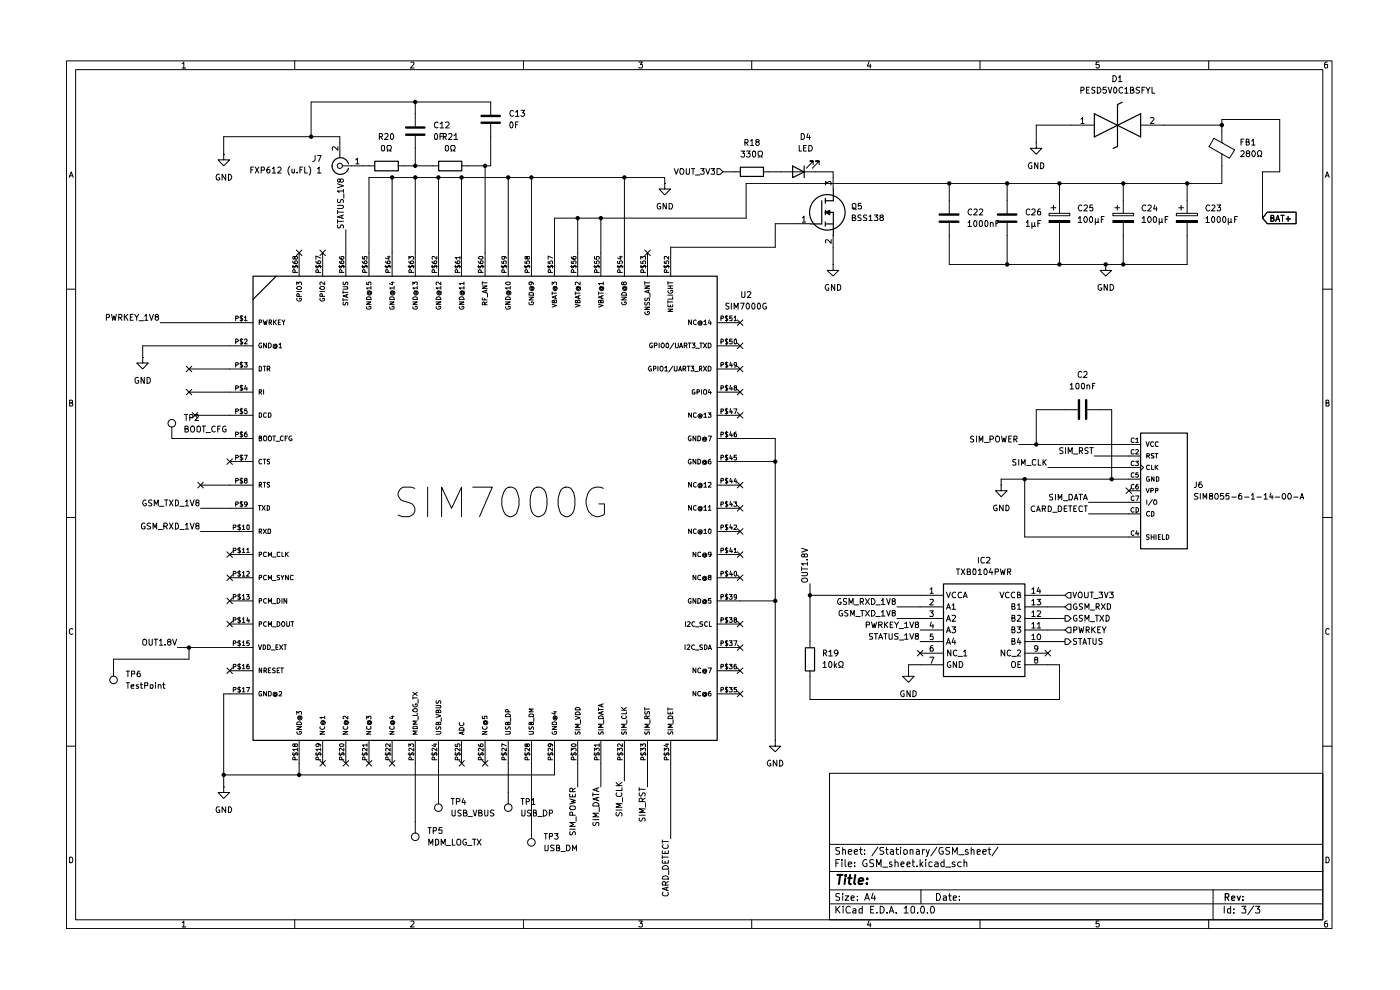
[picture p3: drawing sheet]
<svg xmlns="http://www.w3.org/2000/svg" width="297mm" height="210mm" viewBox="0 0 297 210" stroke-linecap="round" stroke-linejoin="round" font-family="sans-serif">
<g fill="none" stroke="#000" stroke-width=".21">
<path d="M14.1 12.9h268.5v184.1h-268.5zM16 14.8h264.6v180.3h-264.6zM38.7 13.5l.3-.3v1.2M38.7 14.4h.7M62.5 12.9v1.9M87.2 13.3l.4-.1 .2 .3-.7 .9h.7M111 12.9v1.9M135.5 13.2h.8l-.5 .5 .5 .1v.5l-.2 .1h-.4l-.2-.1M159.5 12.9v1.9M184.4 13.1l-.4 .9h.8M184.6 13.6v.8M207.9 12.9v1.9"/>
<path d="M233.1 13.2h-.6v.6l.6-.1 .1 .1-.1 .6h-.4l-.2-.1M256.4 12.9v1.9M281.6 13.2l-.5 .1-.1 .9 .2 .2 .4-.1v-.6h-.5l-.1 .1M14.7 37.6l.4-1.2 .4 1.2M14.8 37.3h.6M47.5 32.7v1.2h1.2l-1.2 1.3-1.2-1.3h1.2M47.5 32.7h.1M71.6 39l1.3 .4-1.3 .4M71.7 31.1v.8l-.9-.8-.3 .3 .1 .5M72.1 30.3v3.2M72.2 38.2l.1-.2h.4l.2 .4-.1 .2-.5 .1-.1-.1-.2-.6-.3 .1a.34 .34 0 0 0 0 .4 .34 .34 0 0 0 .4 .1l.1-.2M72.6 35.2h4.4"/>
<path d="M75.5 33.9l.3-.3v1.2M75.5 34.8h.7M78.3 35.2h1.2M84.5 35.2h1.1M141 38.9v1.2h1.3l-1.3 1.3-1.2-1.3h1.2M141 38.9h.1M281.1 37.6l.5-1.2 .4 1.2M281.3 37.3h.6M71.6 43.6h1.1l.2 .1v.3l-.3 .2h-1M71.6 44.7v.6M71.6 46.6v.8M71.6 46.9h1.3"/>
<path d="M71.6 45h1.3M71.7 47.7l-.1 .4 .2 .3 .4-.1 .1-.6h.4l.2 .2-.1 .5M71.7 42.3l-.1 .5 .2 .2h.3l.4-.7 .4 .2-.1 .5M72.5 45.7v.6M72.9 45.6l-1.3 .4 1.3 .4M72.9 40.5h-1.3l.3 .4M72.9 40.2v.7M72.9 41.1v.9M14.1 61.3h1.9M22.6 67.4l.6-.1v-.5l-.6-.1v1.2M23.7 66.7l.2 1.2 .3-.9 .2 .9 .3-1.2M25.2 67.4l.6-.1 .1-.5-.7-.1v1.2"/>
<path d="M25.4 67.4l.5 .5M26.4 66.7v1.2M26.6 67.2l.5 .7M27.1 66.7l-.7 .7M27.6 67.3h.5M28.2 66.7h-.6v1.2h.6M28.6 66.7l.4 .7 .4-.7M29 67.4v.5M29.5 68h.9M30.3 75.8v1.2h1.2l-1.2 1.3-1.3-1.3h1.3M30.3 75.8h.1M30.7 67l.3-.3v1.2"/>
<path d="M30.7 67.9h.7M31.7 66.7l.4 1.2 .5-1.2M33.1 67.2l-.2-.2 .2-.3h.3l.3 .2-.2 .3h-.4l-.2 .2v.3l.2 .2h.3l.3-.2v-.3l-.3-.2M280.6 61.3h2M14.8 85.5l.6-.1v-.4l-.6-.1v1.2h.6l.1-.4-.3-.2M36.4 90.6v2.4M281.3 85.5l.6-.1v-.4l-.6-.1v1.2h.6l.1-.4-.3-.2M14.1 109.8h1.9M30.7 111h-.5l-.2 .3v.7a.55 .55 0 0 0 .8 .1v-.4h-.3M30.9 106.1v-.1a.6 .6 0 0 0-.6 .7 .6 .6 0 0 0 .6 .5l.1-.4h-.2M32 111h-.5l-.3 .2 .2 .3 .5 .2v.4h-.7M32.2 106.1l-.5-.1-.2 .2v.4l.7 .4-.2 .3-.5-.1"/>
<path d="M32.5 112.2v-1.2l.4 .9 .3-.9v1.2M32.7 107.3v-1.3l.4 1 .5-1v1.3M33.6 112.3h.9M33.8 107.4h1M34.8 111.6l.6-.1 .1-.3-.2-.2h-.5v1.2M34.9 106h.7M35.1 111.6l.4 .6M35.3 106v1.3M35.9 111l.8 1.2M35.9 106l.8 1.3M36.7 111l-.8 1.2M36.7 106l-.8 1.3"/>
<path d="M37.2 111a.64 .64 0 0 1 .7 .6 .64 .64 0 0 1-.7 .6zM37.2 106a.64 .64 0 0 1 .7 .7 .64 .64 0 0 1-.7 .6zM38.1 112.3h1M38.1 107.4h1M39.3 111.4l.4-.4v1.2M39.3 106.4l.4-.4v1.3M39.3 112.2h.7M39.3 107.3h.7M40.3 111l.5 1.2 .4-1.2M40.3 106l.5 1.3 .4-1.3M41.8 111.5l-.3-.3 .1-.2h.4l.2 .4-.2 .1h-.4l-.1 .2v.3l.3 .2 .4-.1v-.5l-.2-.1M41.8 106.6l-.3-.3 .1-.2 .4-.1 .2 .5-.2 .1h-.4l-.1 .2 .1 .4 .2 .1 .4-.2v-.4l-.2-.1"/>
<path d="M280.6 109.8h2M15.5 133.5l-.3-.2a.65 .65 0 0 0-.5 .6 .65 .65 0 0 0 .5 .7l.3-.1M30.4 135.7h.5l.2 .3-.1 .7-.2 .2-.4-.1-.1-.4zM31.6 135.6v1l.3 .3 .4-.2v-1.1M32.7 135.6h.8M33.1 135.6v1.3M33.8 135.9l.4-.3v1.3M33.8 136.9h.7M35 136.7v.2M35.8 136.1l-.3-.3 .3-.2h.2l.3 .3-.8 .5v.2l.3 .3h.2l.3-.3v-.2l-.3-.3M36.6 135.6l.4 1.3 .5-1.3M282 133.5l-.3-.2a.65 .65 0 0 0-.5 .6 .65 .65 0 0 0 .5 .7l.3-.1"/>
<path d="M14.1 158.3h1.9M24.1 141v2.5M280.6 158.3h2M176 164h104.6v31.1h-104.6zM176 179.1h104.6M178.1 179.8l-.8 .1v.4l.7 .3 .1 .5-.3 .1-.5-.1M178.8 179.8v1.4M182.6 179.8v1.2l.3 .2M186.2 179.7l-1.2 1.9M187.5 179.8l-.8 .1v.4l.6 .3 .2 .3-.3 .3-.6-.1M188.1 179.8v1.2l.3 .2M190.2 179.8v1.2l.4 .2"/>
<path d="M191.1 179.8v.1M198.8 179.7l-1.3 1.9M200 179.8h-.6a.75 .75 0 0 0-.2 .9 .75 .75 0 0 0 .8 .4l.1-.5h-.3M201.5 179.8l-.8 .1v.4l.6 .3 .2 .3-.3 .3-.6-.1M206 179.8v1.4M209.8 179.8v1.2l.4 .2M211.7 179.7l-1.3 1.9M14.8 181.8a.66 .66 0 0 1 .6 .5 .66 .66 0 0 1-.2 .7h-.4zM38.7 195.7l.3-.3v1.2M38.7 196.6h.7M62.5 195.1v1.9M87.2 195.5l.4-.1 .2 .3-.7 .9h.7"/>
<path d="M111 195.1v1.9M135.5 195.4h.8l-.5 .5 .5 .1v.5l-.2 .1h-.4l-.2-.1M159.5 195.1v1.9M176 191.7h104.6M176 188.8h104.6M176 184.9h104.6M177.3 192.2v1.5M177.3 183.1h.5M177.6 192.9l.6 .8M178.1 189.6l-.5-.1-.3 .2 .1 .5 .7 .3v.4l-.8 .1M178.1 182.3h-.8v1.6M178.2 192.2l-.9 .9"/>
<path d="M178.6 182.3v.2M178.6 182.8v1.1M178.8 189.5v.2M178.8 180.4l.1-.2 .4 .1 .1 .9M178.8 190v1M178.9 192.2v.2M178.9 192.7v1M179.3 190h.7l-.7 1h.7M179.3 182.3v1.3l.2 .3M180 183.3l.7-.1-.1-.3-.4-.1-.2 .3v.7h.6M180 180.7l.7-.1-.1-.3-.4-.1-.2 .3v.6h.6M180.4 192.4l-.1-.1a.75 .75 0 0 0-.9 .4 .75 .75 0 0 0 .3 1l.7-.1"/>
<path d="M180.6 190.5l.6-.1-.1-.4h-.4l-.1 .2v.6v.2h.5M181 192.8l.4-.1 .2 .2v.8h-.6l-.1-.4 .7-.2M181.2 180.7l.7-.1v-.3l-.4-.1-.3 .3 .1 .6h.6M181.3 183.7v.2M181.3 182.9v.2M181.9 190.9v.1M181.9 190.1v.1M182.3 180.2h.6M182.9 192.2v1.5h-.6l-.1-.8 .3-.2 .4 .1M183.4 191l.5-1.5 .5 1.5M183.4 181.1v.1M183.4 180.3v.2"/>
<path d="M183.6 190.5h.7M183.9 182.4a.7 .7 0 0 0-.9 .7 .7 .7 0 0 0 .9 .7v-.6h-.2M184.4 195.3l-.4 .9h.8M184.6 195.8v.8M184.7 192.9h.5M185.2 189.4l-.3 1.1h.8M185.3 182.4l-.5-.1-.3 .2v.4l.8 .4-.1 .5h-.7M185.4 192.2h-.7v1.5h.7M185.5 190v1M186 183.9v-1.6l.5 1.1 .4-1.1v1.6M186.1 193.6v.1M186.7 192.2a.79 .79 0 0 1 .8 .6 .79 .79 0 0 1-.3 .9h-.5z"/>
<path d="M187.2 183.9h1.1M187.9 180.2h.5M188.2 193.6v.1M188.7 193.7l.4-1.5 .5 1.5M188.8 193.3h.6M188.9 180.3h.5l.1 .9M189.2 182.9l-.4-.1-.1 .3 .1 .2 .5 .2-.1 .3h-.5M189.5 180.6l-.6 .1-.1 .2 .3 .3 .4-.1M189.9 183v-.1a.36 .36 0 0 1 .6 .2v.8M189.9 182.3v1.6M190 180.2h.6M190.1 193.6v.1"/>
<path d="M191.1 180.2v1M191.1 183.3l.7-.1-.2-.4-.4 .1-.1 .7 .3 .3 .3-.1M191.7 180.4l.3-.2 .4 .2 .1 .5-.2 .2-.3 .1-.3-.1zM191.8 192.7l.4-.2v-.3v1.5M191.8 193.7h.9M192.4 183.3l.7-.1-.2-.4-.4 .1-.1 .7 .2 .3 .4-.1M193.1 180.4l.2-.2 .4 .1v.9M193.1 180.2v1M193.4 192.3l.3-.1 .3 .4v.8l-.2 .3h-.4l-.1-.3v-.8zM193.5 182.8h.5M193.7 182.3v1.3l.3 .3M194.4 180.3h.5l.1 .9"/>
<path d="M194.5 183.7v.2M194.7 193.6v.1M195 180.6h-.5l-.1 .3 .1 .3 .5-.1M195.2 182.3v1.6M195.4 183.3l.4 .6M195.4 188.8v2.9M195.6 192.2a.89 .89 0 0 1 .4 1.5h-.5l-.2-.5 .1-.6zM195.7 180.2v1M195.8 182.8l-.6 .6M196.1 180.2l-.4 .4M196.4 182.3v.2M196.4 182.8v1.1"/>
<path d="M196.5 180.2l.3 1M196.7 193.6v.1M197.1 180.2l-.4 1.4-.2 .1M197.5 192.4l.2-.2a.84 .84 0 0 1 .3 1.5l-.5-.1zM197.7 182.9l-.4-.1-.2 .2v.7l.2 .2 .4-.1M198.3 182.9h.6l.1 1M198.7 189.5a.81 .81 0 0 1 .8 .5 .81 .81 0 0 1-.2 1h-.6zM199 183.2l-.5 .1-.3 .2 .3 .4 .5-.1M200.1 190.1l.4-.1 .3 .2v.8h-.7v-.5l.7-.1M200.3 182.9l-.4-.1-.3 .3 .1 .6 .2 .2 .4-.1M200.3 182.3v1.6M200.6 183.9h1.1"/>
<path d="M201.2 190h.6M201.5 189.5v1.3v.2h.3M202.1 181.2v-1.4l.5 1 .5-1v1.4M202.2 190.5l.7-.1-.2-.4h-.3l-.2 .2v.6l.1 .2h.5M202.6 182.9a.36 .36 0 0 0-.6 .2l.6 .4-.2 .4-.4-.1M203.4 181.3h1.1M203.5 190.9v.1M203.5 190.1v.1M203.9 182.9a.52 .52 0 0 0-.7 .2l.1 .7h.6M204.5 183l.2-.2 .3 .1 .1 1M204.5 182.3v1.6M205.4 180.3a.35 .35 0 0 0-.4-.1 .35 .35 0 0 0-.2 .4l.6 .3-.2 .3-.4-.1"/>
<path d="M206 180.4l.2-.2 .3 .1 .1 .9M207.3 180.7l.7-.1-.1-.3h-.6v.8h.6M207.9 195.1v1.9M208.5 180.7l.8-.1-.1-.3-.5-.1-.2 .3 .1 .6h.6M209.6 180.2h.6M233.1 195.4h-.6v.6l.6-.1 .1 .1-.1 .6h-.4l-.2-.1M256.4 195.1v1.9M257.3 188.8v6.3M259.7 192.2v1.5M261.1 192.2v1.5h-.6v-.9h.6M261.7 193.6v.1M261.7 192.8v.1"/>
<path d="M263.4 192.2h.9l-.4 .6 .4 .1v.7h-.9M266 192.2l-1.3 1.8M266.3 192.2h1l-.6 .6 .5 .1v.7h-.9M281.3 181.8a.66 .66 0 0 1 .7 .5 .66 .66 0 0 1-.3 .7h-.4zM281.6 195.4l-.5 .1-.1 .9 .2 .2 .4-.1v-.6h-.5l-.1 .1"/>
<circle cx="72.1" cy="35.2" r=".55"/>
<circle cx="36.4" cy="89.8" r=".8"/>
<circle cx="24.1" cy="144.2" r=".8"/>
</g>
<path d="M73.9 34.7a1.77 1.77 0 0 0-2.7-.9 1.77 1.77 0 0 0 0 2.9 1.77 1.77 0 0 0 2.7-1M79.5 34.2h5v2h-5zM259.9 190.3l.7-.1 .1-.5-.3-.1h-.5v1.4M260.3 190.3l.4 .7M261.3 190.6l.7-.2-.2-.3h-.3l-.2 .1v.6l.2 .2 .4-.1M262.5 190.1l.3 .9 .3-.9M263.7 190.9v.1M263.7 190.2h.1" fill="none" stroke="#000" stroke-width=".25"/>
<path d="M177.6 185.6h1.1M178.2 185.6l-.2 1.9M179.3 186.3l-.1 1.2M179.4 185.6v.2M179.9 186.3h.8M180.3 185.6l-.2 1.7 .4 .2M181.4 185.6l-.2 1.7 .2 .2M182.2 186.9l.9-.1-.1-.4a.6 .6 0 0 0-.8 .1v1h.8M183.9 187.4v.1M184 186.4v.1" fill="none" stroke="#000" stroke-width=".42"/>
<path d="M152.1 35.8h.6l.7 .6-.7 .6h-.6z" fill="#fff"/>
<g fill="none" stroke="#000" stroke-width=".21">
<path d="M88.1 24.1v2.7M88.1 28.7v2.8M91.8 35.2h1.2M97.9 35.2h1.3M104.1 21.6v2.7M104.1 26.3v2.7M143 35.8l.5 1.2 .4-1.2M144.4 35.8h.4a.78 .78 0 0 1 0 1.2h-.4l-.1-.2-.1-.6zM145.6 35.8l.1 1.2h.5l.1-1.2M146.7 35.8h.7M147 35.8v1.2M147.5 37.1h1"/>
<path d="M148.6 35.8h.8l-.4 .4 .4 .2-.1 .5h-.7M149.7 35.8l.5 1.2 .4-1.2M150.8 35.8h.8l-.4 .4 .4 .2-.1 .6-.7-.1M152.1 35.8h.6l.7 .6-.7 .6h-.6zM155.8 36.4h1.2M161.9 36.4h1.3M165.7 36.4h7.3M172.5 34.9v-.7h-.7h.7l-1.4 1.5M173.8 34.9v-.7h-.8h.8l-1.5 1.5M175.1 39.2v-.7l.5 .4 .2-.4 .4 .1v.6M176.7 37.6v2.5M219.8 30.3v1.2h1.2l-1.2 1.2-1.2-1.2h1.2"/>
<path d="M219.8 30.3h.1M227.2 26.5h4.9M229.3 25.3l.4-.4v1.3M229.3 26.2h.7M241.9 26.5h5M244.1 25l.5-.1 .2 .3-.7 1h.7M257.5 29.3l4.4 2.5-1.1 1.8-4.3-2.5zM259.2 30.3h.1M259.2 27.8v2.5M259.2 32.6v2.6M62 56.5h1.3M62.1 55.4l.1 .4 .7 .1 .2-.2-.2-.4-.4 .1v.4l.2 .1"/>
<path d="M62.2 56.3l-.1 .4 .2 .2h.1l.2-.5 .3-.1 .2 .1-.1 .5M62.5 54.6l.1-.2h.4l.1 .2-.2 .4h-.2l-.2-.5-.3-.1v.5l.2 .1 .1-.3M62.6 57.8v-.5l-.3-.1-.2 .2v.4h1M63.5 53.6v4.9M66.9 56.5h1.3M67 55.4l.1 .4 .8 .1 .1-.2-.1-.4-.5 .1v.4l.2 .1M67.1 56.3l-.1 .4 .3 .2 .2-.2v-.3l.4-.1 .1 .1-.1 .5M67.5 57.8v-.5h-.4l-.1 .5h1M68 54.7l-1-.4v.7M68.5 53.6v4.9M68.9 59.8v.6l-.7-.6-.3 .2v.4M71.8 56.5h1.3"/>
<path d="M72 56.3v.5l.2 .1 .2-.2 .1-.4h.4v.6M72 55.4v.3l.3 .2 .6-.1v-.4h-.6v.4l.2 .1M72 54.5v.2l.3 .3h.5l.1-.2v-.3h-.6v.3l.2 .2M72.5 57.8v-.4l-.2-.2-.3 .1v.5h.9M72.9 59.8l-.1 .4 .2 .2 .3-.2v-.2l.3-.2 .2 .2-.1 .4M73.4 53.6v4.9M76.8 56.5h1.2M76.9 56.3v.5l.2 .1 .2-.1 .1-.5h.5v.6M76.9 55.4v.3a.73 .73 0 0 0 1 .1v-.4l-.5-.1-.1 .2 .1 .4M76.9 54.4v.5l.4 .1v-.6h.5v.6M77.4 57.8v-.4l-.1-.2-.4 .1v.5h1M77.8 59.9v.4l.4 .1-.1-.4 .2-.2 .4 .1-.1 .5"/>
<path d="M78.3 53.6v4.9M81.7 56.5h1.2M81.8 56.3v.5h.5v-.5h.3h.2v.6M81.8 55.4v.3l.5 .2 .5-.1v-.4l-.5-.1-.1 .2 .1 .4M82.2 54.5h.6M82.3 57.8v-.4l-.1-.2-.4 .1v.5h1M82.5 54.3v.7l-.8-.3M83 59.9h.6M83.2 53.6v4.9M83.3 59.8v.6l-.7-.2M86.6 56.5h1.2M86.7 55.4l.1 .4 .4 .1 .5-.1a.32 .32 0 0 0-.1-.4 .32 .32 0 0 0-.4 0 .32 .32 0 0 0 0 .4l.1 .1"/>
<path d="M86.7 55v-.6l.4 .3 .1-.3h.4l.2 .2-.2 .4M86.8 56.3l-.1 .4 .2 .2 .3-.1 .2-.5 .4 .1-.1 .5M87.2 57.8v-.4l-.3-.2-.2 .2v.4h1.1M88.1 53.6v4.9M91.5 56.5h1.3M91.7 55.4v.4l.8 .1 .2-.2-.2-.4-.4 .1v.4l.1 .1M91.7 56.3v.4l.1 .2 .4-.2 .1-.4h.2l.2 .1-.1 .5M92.2 57.8v-.5l-.4-.1-.1 .2v.4h1M92.7 54.4v.6l-.6-.6h-.4v.6M93 53.6v4.9M93.5 59.8v.6l-.7-.6-.3 .2 .1 .4M96.5 56.5h1.2"/>
<path d="M96.6 55.4v.4l.8 .1 .2-.2-.2-.4-.4 .1v.4l.2 .1M96.6 56.3v.4l.1 .2h.2l.2-.5 .2-.1 .3 .1-.1 .5M97.1 57.8v-.5l-.4-.1-.1 .2v.4h1M97.6 54.7h-1l.3 .3M97.6 54.4v.6M97.9 53.6v4.9M98.4 59.8v.6M101.4 56.5h1.3M101.5 55.4l.2 .4 .6 .1 .2-.2-.2-.4-.4 .1v.4l.2 .1M101.6 56.3l-.1 .4 .2 .2 .3-.2 .1-.4h.2l.2 .1-.1 .5M101.7 54.4h.6l.2 .3a.55 .55 0 0 1-.5 .3 .55 .55 0 0 1-.5-.3zM102.1 57.8l-.1-.5-.3-.1-.2 .2v.4h1"/>
<path d="M102.3 60h1M102.3 59.7v.6M102.9 53.6v4.9M106.3 56.5h1.3M106.5 56.3v.5l.1 .1 .3-.1 .1-.5h.4v.6M106.5 55.4v.4l.4 .1-.1-.4 .2-.2 .4 .1-.1 .5M106.9 54.4l.2 .3-.2 .3h-.3l-.1-.2 .1-.4h.5l.3 .2v.2M107 57.8v-.4l-.3-.2-.2 .1v.5h.9M107.8 53.6v4.9M111.2 56.5h1.3M111.4 56.3v.5l.1 .1 .3-.1 .1-.5h.4v.6M111.4 55.4v.4l.4 .1-.1-.4 .2-.2 .4 .1-.1 .5"/>
<path d="M111.8 54.6l.1-.2 .4 .1v.3l-.2 .2-.3-.2-.1-.4-.3 .1v.3l.1 .2 .3-.3M111.9 57.8v-.4l-.2-.2-.3 .1v.5h.9M112.6 59.8l.2 .4-.2 .2-.4-.1v-.4l.2-.1 .8 .2v.3M112.7 53.6v4.9M116.1 56.5h1.3M116.3 56.3v.5h.4l.1-.4 .3-.1h.1v.6M116.3 55.4v.4l.4 .1-.1-.4 .3-.2 .3 .1-.1 .5M116.8 57.8v-.4l-.2-.2-.3 .1v.5h.9M117.2 54.7l-.9-.4v.7M117.6 53.6v4.9M121 56.5h1.3M121.2 55.4v.4l.5 .1-.2-.4 .3-.2 .3 .1v.5"/>
<path d="M121.2 54.5l.1 .3 .7 .2 .2-.3-.1-.3h-.4l-.2 .2 .3 .4M121.3 56.3l-.1 .4 .2 .2 .3-.2 .2-.4 .3 .1-.1 .5M121.7 57.8v-.5l-.3-.1-.2 .2v.4h1M122.6 53.6v4.9M123.1 59.8v.6l-.8-.6-.3 .1 .1 .5M125.9 56.5h1.3M126.1 55.4v.4l.5 .1-.1-.5 .5-.1 .1 .2-.1 .4M126.1 54.4v.5l.5 .1-.1-.5 .5-.1v.6M126.2 56.3l-.1 .4 .2 .2 .3-.2 .2-.4h.2l.1 .1-.1 .5M126.6 57.8v-.5l-.3-.1-.2 .2v.4h1M127.5 53.6v4.9M128 59.8v.6"/>
<path d="M130.9 56.5h1.3M131 55.4v.4l.5 .1-.1-.5 .5-.1 .1 .2v.4M131.1 56.3l-.1 .4 .3 .2 .2-.2v-.3l.4-.1 .1 .1v.5M131.4 54.5h.6M131.5 57.8v-.5h-.4l-.1 .5h1M131.7 54.3v.7l-.7-.3M132.3 60l.2-.2 .4 .2-.2 .4h-.2l-.4-.6-.2 .2 .1 .4 .3-.2M132.5 53.6v4.9M135.8 56.5h1.3M135.9 55.4v.4l.5 .1v-.5h.5v.5M135.9 55v-.6l.5 .3v-.3h.5v.6M136 56.3v.5l.3 .1 .2-.6h.3h.1v.6"/>
<path d="M136.5 57.8l-.1-.5-.2-.1-.3 .2v.4h1M136.8 59.7v.6M136.8 60h1M137.4 53.6v4.9M140.8 56.5h1.2M140.9 56.3v.5h.5v-.5h.3h.2v.6M140.9 55.4v.4l.5 .1-.1-.4 .1-.2 .5 .1-.1 .5M141.4 57.8v-.4l-.2-.2-.3 .1v.5h1M141.7 59.7v.6M141.7 60h1M141.9 54.4v.6l-.5-.6-.5 .1 .1 .5M142.3 53.6v4.9"/>
<path d="M169.4 47.5h2.4M170.2 46.2l.4-.4v1.3M170.2 47.1h.7M176.3 50.8v.8l-.8-.8-.4 .1 .1 .6M176.7 56.1v1.3h1.2l-1.2 1.1-1.2-1.1h1.2M176.7 56.1h.1M176.7 49.9v2.6M201.4 42.5v2.8M201.4 47.2v2.7M213.7 42.5v2.8M213.7 47.2v2.7M222.5 45.3h4.4v.5h-4.4z"/>
<path d="M222.5 46.8h4.4v.4h-4.4zM223 44.1h1M223.5 43.6v1M224.7 42.5v2.8M224.7 47.2v2.7M234.6 56.1v1.3h1.2l-1.2 1.1-1.2-1.1h1.2M234.6 56.1h.1M236.1 45.3h4.4v.5h-4.4zM236.1 46.8h4.4v.4h-4.4zM236.5 44.1h1M237 43.6v1M238.3 42.5v2.8"/>
<path d="M238.3 47.2v2.7M249.6 45.3h4.4v.5h-4.4zM249.6 46.8h4.4v.4h-4.4zM250.1 44.1h1M250.6 43.6v1M251.8 42.5v2.8M251.8 47.2v2.7M268.9 45h6.1v2.5h-6.1l-1.1-1.2zM269.6 46.3l.6-.1v-.4l-.6-.1v1.2h.4l.3-.4-.3-.2M270.6 46.9l.5-1.2 .4 1.2M270.7 46.5h.6M271.7 45.7h.7"/>
<path d="M272.1 45.7v1.2M272.8 46.4h1M273.3 45.9v1M48.7 68.5h4.9M48.7 73.4h4.9M48.7 78.3h4.9M50 67.5h.4l.2-.1-.1-.3-.5-.1v1M50 72.5h.3l.3-.3-.3-.3h-.3v1M50 77.4l.5-.1 .1-.2-.2-.2h-.4v1M51.2 66.9v1.3M51.2 71.8v1.3M51.2 76.8v1.2"/>
<path d="M51.5 67.1l-.4-.1-.2 .3 .2 .2 .3 .1 .1 .3-.2 .1-.4-.1M51.5 72l-.4-.1-.2 .3 .2 .2 .3 .1v.4h-.5M51.5 76.9h-.5a.36 .36 0 0 0 .1 .4 .36 .36 0 0 0 .3 .1v.5h-.5M51.9 67.4l.2-.4v1M51.9 72.1l.4-.2 .2 .3-.6 .7h.6M51.9 76.9h.6l-.4 .4 .4 .1-.1 .5-.5-.1M51.9 68h.6M55 68.4h.4l.1-.5h-.5v1M55 77.7l.5 .2v.5l-.2 .3h-.3zM55.5 72.9a.45 .45 0 0 0-.6 .4 .45 .45 0 0 0 .6 .4v-.3h-.2M55.8 67.9l.3 1 .2-.7 .1 .7 .3-1M55.8 77.7h.5"/>
<path d="M56.1 77.7v1M56.5 72.8v1l-.6-1v1M56.7 78.3l.5-.1 .1-.3-.2-.2h-.4v1M56.9 72.8l.6 .2v.5l-.3 .3h-.3zM56.9 78.3l.4 .4M57.1 68.4h.4l.1-.5h-.5v1M57.3 68.4l.3 .5M58 67.9v1M58.2 68.3l.4 .6M58.5 73.3l-.1-.1-.3 .2 .3 .3 .1-.1M58.5 73.2v.4h.3v-.3l-.3-.3-.5 .1v.5l.4 .4 .3-.2M58.6 67.9l-.6 .6"/>
<path d="M59.1 68.4h.3M59.2 73.1l.3-.3v1M59.2 73.8h.5M59.5 67.9h-.4v1h.4M59.8 67.9l.4 .5 .2-.5M60.2 68.4v.5M62.9 61a.6 .6 0 0 1 1.1 0v.2a.6 .6 0 0 1-1.1 0zM62.9 60.4v-.6l.5 .4v-.3l.4-.1 .2 .2-.1 .4M62.9 61.8h1.1M63 63.3a.45 .45 0 0 0 .5 .6 .45 .45 0 0 0 .4-.6h-.4v.2M63.5 62.9v-.5l-.4-.1-.2 .1v.5h1.1M67.9 61a.6 .6 0 0 1 1 0v.2a.6 .6 0 0 1-1 0z"/>
<path d="M67.9 61.8h1M67.9 63.3a.45 .45 0 0 0 .5 .6 .45 .45 0 0 0 .4-.6h-.3v.2M68.4 62.9v-.5l-.4-.1-.1 .1v.5h1M72.8 60.8h.9l.1 .2-.1 .3h-.9M72.8 61.7v.6M72.8 63.3v.6M72.8 63.6h1M72.8 62h1M72.9 64.1l-.1 .5 .2 .1 .3-.1v-.3l.3-.2 .2 .2-.1 .4M73.5 62.5v.5M73.8 62.4l-1 .4 1 .3M77.8 65.1v.3l.1 .2h.5l.3-.2-.1-.4h-.3v.2"/>
<path d="M77.8 64.1h.9l-.9 .5h.9M77.9 63h.7l.1 .5h-.9zM78.3 61.9v.5l.3-.1-.1-.4M78.7 61.8l.2 .3-.1 .3-.4 .2-.5-.2v-.5l.3-.2 .4 .1-.4 .1M78.7 61.1h-.9l.2 .2M78.7 60.7v.6M82.7 65.1v.3l.1 .2h.6l.2-.2v-.3l-.4-.1v.2M82.7 64.1h.9l-.9 .5h.9M82.8 63h.7l.1 .5h-.9zM83.2 61.9v.5l.3-.1-.1-.4M83.6 61.8l.2 .3a.5 .5 0 0 1-.4 .5 .5 .5 0 0 1-.6-.2v-.5l.3-.2 .4 .1-.4 .1M83.6 61.1h-.9l.2 .2"/>
<path d="M83.6 60.7v.6M87.6 65.1v.3l.2 .2h.5l.2-.2v-.3l-.4-.1v.2M87.6 64.1h.9l-.9 .5h.9M87.6 63.2l.4-.3 .4 .1 .1 .5h-.9zM87.6 60.4v-.6l.3 .4 .2-.4 .4 .1-.1 .5M88.1 61.9v.5l.3-.1-.1-.4M88.5 61.8l.2 .1v.5l-.3 .1a.47 .47 0 0 1-.6-.4l.2-.4 .4 .1-.4 .1M88.5 61.1h-.9l.2 .2M88.5 60.7v.6M92.5 64.1h1l-1 .5h1M92.6 65.1l-.1 .1 .3 .4h.5l.2-.4-.1-.2h-.3v.2M92.7 63a.55 .55 0 0 1 .5 0 .55 .55 0 0 1 .3 .5h-1z"/>
<path d="M93 61.9v.5l.4-.2-.1-.3M93.5 61.8l.1 .6-.4 .2-.4-.2-.1-.3 .3-.4 .3 .1-.4 .1M93.5 61.1h-1l.3 .2M93.5 60.7v.6M97.4 64.1h1l-1 .5h1M97.5 65.1l-.1 .1 .3 .4h.5l.2-.4-.1-.2h-.3v.2M97.6 63a.55 .55 0 0 1 .6 0 .55 .55 0 0 1 .2 .5h-1zM97.9 61.9v.5h.4v-.5M98.4 61.8l.1 .6-.4 .2-.4-.2-.1-.3 .3-.4 .4 .1v.1h-.5M98.4 61.1h-1l.3 .2M98.4 60.2h-1l.3 .2M98.4 60.7v.6"/>
<path d="M102.3 63.2v.4h1M102.3 60.7h1l-1 .5h1M102.8 64.6v-.5h-.4l-.1 .5h1M102.8 63.3v.3M103.1 61.6v.5M103.3 61.5l-1 .3 1 .4M103.3 64.1l-.5 .3M103.4 62.3v.7M107.2 64.1h1l-1 .5h1M107.2 60.1a.54 .54 0 0 1 .6-.3 .54 .54 0 0 1 .4 .4 .63 .63 0 0 1-1-.1zM107.3 65.1l-.1 .1 .3 .4h.5l.2-.2v-.4h-.4v.2M107.4 63h.7l.1 .2v.3h-1z"/>
<path d="M107.8 61.9l-.1 .2 .1 .3h.3v-.5M108.2 61.8l.2 .3-.1 .3-.4 .2-.4-.2v-.5l.2-.2 .4 .1v.1h-.4M108.2 61.1h-1l.4 .2M108.2 60.7v.6M112.2 64.1v.4l.2 .1h.5l.3-.1-.1-.4h-.4v.1M112.2 63h1l-1 .6h1M112.2 62.2l.4-.2 .5 .1 .1 .5h-1zM112.7 61l-.1 .3 .2 .1 .3-.1-.1-.3M113.2 60.8l.1 .4-.1 .3-.4 .2-.3-.2-.1-.5 .2-.3 .5 .2-.5 .1M117.1 64.6l1 .2-1 .4M117.1 60.4v-.6l.4 .4 .1-.4 .5 .1-.1 .5M117.1 62.2h1"/>
<path d="M117.1 61.9v.6M117.6 63.9l.1-.3 .4 .1v.5h-1v-.4l.4-.1 .1 .5M117.6 61v.3l.1 .1 .3-.1-.1-.3M117.8 62.8v.5M118.1 62.7l-1 .3 1 .4M118.1 60.8l.1 .4-.1 .3-.4 .2-.4-.5 .3-.5 .4 .2-.4 .1M122 64.6l1.1 .2-1.1 .4M122 62.2h1.1M122 61.9v.6M122.5 63.9l.2-.3 .4 .2v.4h-1.1l.1-.5 .4 .1v.4M122.6 61l-.1 .3 .1 .1 .3-.1-.1-.3M122.7 62.8v.5"/>
<path d="M123.1 62.7l-1.1 .3 1.1 .4M123.1 60.8v.5l-.4 .4-.2-.1-.3-.4 .3-.5 .4 .2-.4 .1M127 64.6l1 .2-1 .4M127 61.9v.6M127 62.2h1M127.5 63.9l.1-.3 .4 .2v.4h-1v-.5l.5 .2v.3M127.5 61l-.1 .3 .2 .1 .3-.1-.2-.3M127.6 62.8v.5M128 62.7l-1 .3 1 .4M128 60.8l.1 .5-.5 .4-.3-.2-.2-.3 .4-.5 .3 .2-.4 .1M128 60.2h-1l.2 .2M131.9 63h1l-1 .6h1"/>
<path d="M132 64.1l-.1 .2 .2 .3h.5l.3-.3-.1-.2h-.3v.1M132 62.2a.54 .54 0 0 1 .6-.1 .54 .54 0 0 1 .3 .5h-1zM132.4 61l-.1 .3 .2 .1 .3-.1-.1-.3M132.9 60.8l.1 .5-.5 .4-.3-.2-.2-.3 .2-.4h.5v.2h-.4M136.8 65.2h1l-1 .5h1M136.8 60.7h1l-1 .5h1M136.9 66.2a.46 .46 0 0 0 .5 .6 .46 .46 0 0 0 .3-.7h-.3v.2M136.9 64.1l-.1 .5 .2 .1 .3-.1 .1-.4 .2-.1 .2 .2-.1 .4M136.9 63.2l-.1 .4 .2 .2 .3-.2 .1-.3 .2-.1 .2 .2-.1 .4M137.5 61.6v.5M137.8 61.5l-1 .3 1 .4M137.9 62.3v.7"/>
<path d="M138.1 77.8l-.2-.1-.4 .4 .3 .6 .4-.1v-.3h-.2M138.4 72.9a.45 .45 0 0 0-.6 .4 .45 .45 0 0 0 .6 .4v-.3h-.2M138.6 78.3h.4l.1-.2-.1-.4h-.4v1M138.8 73.3h.5l.1-.3-.2-.2h-.4v1M139.6 77.7v1M139.8 72.8v1M140.3 77.7h.1a.66 .66 0 0 1 .1 1h-.3a.66 .66 0 0 1 .1-1zM140.5 72.8h.2a.6 .6 0 0 1 0 1h-.2a.6 .6 0 0 1 0-1zM141 78l.4-.3v1M141 78.7h.6M141.4 72.9l.1-.1a.55 .55 0 0 1 .4 .5 .55 .55 0 0 1-.4 .5l-.2-.4zM141.7 65.6h1l-1 .5h1"/>
<path d="M141.7 64.6v.5h1v-.5M141.7 63.8v.5M141.7 64.1h1M141.7 62.6h1M141.7 61.2h1M141.7 60.7h1M141.8 61.7l-.1 .2 .2 .3h.6l.2-.2-.1-.4h-.3v.2M142.2 60.7v.5M142.2 64.7v.4M142.7 62.9v.6h-1M142.7 77.7l-.8 1.3M143 72.8l-.9 1.2"/>
<path d="M143 77.7l.1 1h.5v-.2v-.8M143.3 72.8v.8l.2 .2 .4-.2v-.8M144 78.7l.3-1 .3 1M144.1 78.4h.4M144.1 73.8l.4-1 .3 1M144.3 73.5h.4M144.9 78.3l.5-.1 .1-.3-.2-.2h-.4v1M145.2 73.3h.5l.1-.3-.2-.2h-.4v1M145.2 78.3l.3 .4M145.4 73.3l.4 .5M145.8 77.7h.5M146 72.8h.6"/>
<path d="M146.1 77.7v1M146.3 72.8v1M146.6 77.7h.6l-.3 .4h.2l.1 .2-.1 .4-.5-.1M146.7 67.9v1l-.6-1v1M146.9 72.8h.5l-.3 .4h.3v.4l-.2 .2-.3-.1M147.4 78.8h.7M147.6 73.9h.8M147.7 67.9h-.3l-.3 .2v.5l.3 .3 .3-.1M148.4 78.3h.3l.2-.2-.2-.4h-.3v1M148.5 72.8h.6M148.6 78.3l.3 .4M148.7 68.4l-.2-.1-.2 .2 .2 .3 .2-.1"/>
<path d="M148.7 68.3v.4h.2v-.5l-.4-.2-.3 .2-.2 .3 .4 .5 .5-.1M148.7 72.8v1M149.2 77.7l.7 1M149.2 72.8l.7 1M149.3 68.2l.3-.3v1M149.3 68.9h.6M149.9 77.7l-.7 1M149.9 72.8l-.7 1M150.2 77.7l.6 .2v.5l-.1 .3h-.5zM150.2 72.8l.6 .2v.5l-.3 .3h-.3zM150.5 67.9l-.3 .6h.7M150.7 68.2v.7"/>
<path d="M152.1 68.5h4.9M152.1 73.4h4.9M152.1 78.3h4.9M153 77.4l.5-.1-.1-.4h-.4v1M153 72.5h.3l.2-.2-.2-.4h-.3v1M153 67.5h.4l.1-.4-.5-.1v1M154.1 66.9v1.3M154.1 71.8v1.3M154.1 76.8v1.2M154.4 76.9l-.5 .1v.3l.5 .2-.1 .4h-.4M154.4 72l-.3-.1-.2 .2v.2l.5 .3-.1 .3h-.4M154.4 67.1h-.5v.3l.5 .3v.2h-.5"/>
<path d="M155 76.8l-.2 .7h.6M155.2 77.2v.7M155.3 71.9h-.5v.5h.5l-.1 .5h-.4M155.3 67h-.5v.5h.5v.4h-.5M155.7 67.4l.3-.4v1M155.7 68h.6M155.8 72l.3-.1 .2 .3-.1 .7h-.4l-.1-.1zM156.3 77.3l-.2 .2-.4-.1v-.4h.6v.6l-.2 .3h-.3M48.7 83.2h4.9M48.7 88.1h4.9M48.7 93h4.9M48.7 97.9h4.9"/>
<path d="M50 82.3h.5l.1-.3-.2-.2h-.4v1M50 87.2h.5l.1-.3-.2-.2h-.4v1.1M50 92.2h.4l.2-.4-.6-.1v1M50 97.1h.4l.2-.4-.6-.1v1M51.2 81.7v1.2M51.2 86.6v1.2M51.2 91.5v1.3M51.2 96.5v1.2M51.5 81.8h-.5a.36 .36 0 0 0 .1 .4 .36 .36 0 0 0 .3 .1v.5h-.5M51.5 86.7h-.5v.5l.5 .3-.2 .3-.4-.1M51.5 91.7h-.4l-.2 .1 .2 .4 .4 .2a.36 .36 0 0 1-.6 .2M51.5 96.6h-.4l-.2 .1v.2l.6 .4-.2 .3-.4-.1"/>
<path d="M51.9 96.6h.6l-.5 1M52.1 81.7l-.2 .8h.6M52.4 86.7h-.5v.5l.4-.1 .2 .2-.1 .4-.4 .1-.1-.2M52.4 91.7h-.3a.7 .7 0 0 0-.1 1h.3l.2-.5-.2-.2h-.3l-.1 .2M52.4 82.2v.6M55 83.2l.5-.1-.1-.4h-.4v.9M55 87.6h.3l.2 .2v.5l-.2 .2h-.3zM55 92.9h.4v-.4h-.4v1h.3l.2-.2-.2-.4M55.2 83.2l.3 .4M55.5 97.5a.45 .45 0 0 0-.6 .4 .45 .45 0 0 0 .6 .4M55.8 97.4h.5M55.9 82.7v.9"/>
<path d="M56 92.5h.4a.66 .66 0 0 1-.1 1l-.4-.2zM56.1 97.4v1M56.5 87.7l-.4-.1-.2 .2v.5l.2 .2 .4-.1M56.9 87.6h.4l.2 .4-.2 .5h-.4zM56.9 92.7l.2-.2h.3a.66 .66 0 0 1 0 1l-.5-.2zM57.2 97.5h-.5v.3l.5 .2v.3h-.5M57.9 92.5h.6M58.1 92.5v1M58.5 93.6h.8M60.1 92.6l-.5-.1-.1 .3v.5l.3 .2 .3-.2M60.5 92.9h.3M61 92.5h-.5v1"/>
<path d="M61.8 92.5h-.3l-.2 .4 .3 .6 .3-.2v-.2h-.2M146.6 97.5a.45 .45 0 0 0-.6 .4 .45 .45 0 0 0 .6 .4v-.3h-.2M146.6 92.5h-.4a.52 .52 0 0 0-.2 .6 .52 .52 0 0 0 .6 .3v-.3h-.2M146.7 87.6v.9l-.6-.9v.9M147.4 82.7h-.4l-.1 .1v.6l.1 .2 .4-.1v-.3h-.2M147.6 97.4v1l-.6-1v1M147.6 92.5v1l-.6-1v1M147.7 87.7l-.4-.1-.2 .2v.5l.2 .2 .4-.1M147.9 83.2l.5-.1-.1-.4h-.4v.9M148 97.4l.6 .3v.5l-.3 .2h-.3zM148 92.5h.5l.1 .3v.5l-.3 .2h-.3zM148.7 88.1l-.3-.1-.1 .2 .1 .2 .3-.1"/>
<path d="M148.7 88l.1 .4 .2-.4-.5-.2-.3 .1-.2 .4 .4 .4h.3l.2-.2M148.8 82.7v.9M149.3 87.8l.3-.2v.9M149.3 82.8h.6v.7h-.6zM149.3 88.5h.6M149.6 97.9l-.1-.1-.3 .2 .1 .3h.3M149.6 97.8v.5h.3l-.1-.6-.3-.1-.4 .1v.6l.2 .2 .5-.1M149.6 93l-.3-.1-.1 .2 .1 .2h.3M149.6 92.9v.4h.3v-.4l-.4-.2-.4 .2v.4l.2 .3 .5-.1M150.2 92.5h.7l-.4 1M150.2 87.6h.6l-.3 .3 .3 .1v.4h-.6M150.5 82.6l-.3 .7h.7"/>
<path d="M150.7 97.4l-.3 .1-.2 .8 .3 .1 .3-.1-.1-.5h-.3l-.2 .2M150.7 83v.6M152.1 83.2h4.9M152.1 88.1h4.9M152.1 93h4.9M152.1 97.9h4.9M153 97.1h.4l.1-.5h-.5v1M153 92.2h.4l.1-.5h-.5v1M153 87.2h.5l-.1-.5h-.4v1.1M153 82.3h.5l-.1-.5h-.4v1M154.1 81.7v1.2M154.1 86.6v1.2"/>
<path d="M154.1 91.5v1.3M154.1 96.5v1.2M154.4 96.6h-.5v.4l.5 .2v.3h-.5M154.4 91.7h-.5v.3l.5 .2v.4h-.5M154.4 86.7l-.5 .1v.3l.5 .2v.3l-.2 .2-.3-.1M154.4 81.8l-.5 .1v.3l.4 .1 .1 .4-.5 .1M155 96.6l-.2 .6h.6M155 91.6l-.2 .7h.6M155 86.7l-.2 .7h.6M155 81.7l-.2 .8h.6M155.2 82.2v.6M155.2 87.1v.7"/>
<path d="M155.2 92v.7M155.2 96.9v.7M155.7 86.7h.6l-.4 1.1M155.9 82.3l-.2-.1v-.3l.5-.1 .1 .4-.6 .1 .1 .5 .5-.1v-.4h-.2M156.2 91.7l-.5 .2v.7h.6v-.4l-.2-.2-.4 .2M156.3 96.6h-.6v.5h.6v.4h-.6M206.5 92.6l-.4-.1-.2 .3 .1 .3 .5 .2v.4h-.6M207.1 92.5v1.3M207.7 93.8v-1.3l.4 .9 .4-.9v1.3M208.8 93.9h1M210 93.2l.7-.1 .1-.3-.3-.3h-.5v1.3M211.3 92.7l.2-.2 .5 .2v.6l-.3 .5-.4-.2z"/>
<path d="M212.5 92.5l.2 1.3 .3-.9 .2 .9 .3-1.3M214 93.1h.4M214.6 92.5h-.6v1.3h.6M215.1 93.2l.6-.1v-.5l-.6-.1v1.3M215.3 93.2l.5 .6M215.5 97.5h-.6l-.1 .2 .1 .3 .6 .3v.3h-.7M216.1 97.5v1.2M216.7 98.7v-1.2l.3 .8 .5-.8v1.2M217.8 98.8h.9M219.8 97.6l-.6-.1-.2 .2v.7a.52 .52 0 0 0 .8 .2M220.3 97.5v1.2h.6M221.3 97.5v1.2"/>
<path d="M221.4 98l.6 .7M222 97.5l-.7 .7M225.5 95h-.4l-.3 .1v.4l.7 .4-.2 .3-.5-.1M225.9 86.9h2.7M226 95v1.2M226.6 96.2v-1.2l.4 .9 .5-.9v1.2M227.7 96.3h.9M229 95.6l.7-.1v-.4l-.7-.1v1.2M229.2 95.6l.5 .6M230.7 86.9h2.7M230.8 95h-.4l-.2 .1v.4l.6 .4-.2 .3-.4-.1M231.2 95h.7"/>
<path d="M231.5 95v1.2M239.5 94.3h2.4M239.5 96.7h2.4M239.5 99.2h2.4M240.6 93l-.4-.1-.2 .2 .1 .7h.5M240.6 95.5l-.4-.1-.2 .1v.6l.2 .2 .4-.1M240.6 97.9l-.4-.1-.2 .3v.5l.2 .2 .4-.1M240.9 93.2l.4-.3v1M240.9 95.5l.5-.1 .1 .1-.6 .8h.6M240.9 97.8h.6l-.3 .4 .3 .1-.1 .5-.5-.1M240.9 93.9h.6M241.9 98.6l.7 .6-.7 .6"/>
<path d="M243.1 93.7l.4 1 .3-1M243.3 96.7l.5-.1 .1-.2-.2-.2h-.4v1M243.5 96.7l.4 .5M243.9 98.8l-.4-.1-.3 .4 .1 .4h.6M244.3 98.7v.9h.4M244.7 93.9a.45 .45 0 0 0-.6 0 .45 .45 0 0 0 0 .6l.2 .2 .4-.1M244.8 96.2h-.5a.36 .36 0 0 0 0 .4 .36 .36 0 0 0 .4 .1v.5h-.5M245.1 96.2h.6M245.1 98.7v.9M245.2 99.1l.5 .5M245.3 96.2v1M245.7 93.9v-.1a.52 .52 0 0 0-.6 .3 .52 .52 0 0 0 .1 .6l.5-.1"/>
<path d="M245.7 98.7l-.6 .5M48.7 102.9h4.9M48.7 107.8h4.9M48.7 112.7h4.9M48.7 117.6h4.9M49.5 111.9h.4l.2-.2-.1-.3h-.5v.9M49.5 116.8h.4l.2-.2-.1-.3h-.5v.9M50 102h.4l.2-.2-.1-.2-.5-.1v1M50 107h.3l.3-.4-.2-.1h-.4v.9M50.8 111.2v1.3M50.8 116.1v1.3M51 111.4h-.4l-.2 .1 .2 .3 .4 .2v.2l-.6 .1"/>
<path d="M51 116.3h-.4l-.2 .2 .2 .2 .4 .2v.2l-.6 .1M51.2 101.4v1.3M51.2 106.3v1.3M51.4 111.6l.3-.2v.9M51.4 116.5l.3-.2v.9M51.4 112.3h.5M51.4 117.2h.5M51.5 101.6l-.4-.1-.2 .2 .2 .3 .3 .1 .1 .2-.2 .2-.4-.1M51.5 106.5h-.5l-.1 .1 .2 .3 .3 .1v.4h-.5M52 101.9l-.1-.2v-.1l.4-.1 .2 .2-.1 .2h-.4l-.1 .3 .1 .3 .5-.2-.2-.4M52.4 116.5l.2-.2v.9M52.4 117.2h.5"/>
<path d="M52.5 106.8l-.2 .3h-.3l-.1-.3v-.3h.5l.1 .1-.2 .8h-.4M52.5 111.4h.3l.1 .1-.1 .8h-.3l-.1-.2zM54.8 107.2h.6M55 102.8h.4l.1-.4-.5-.1v1M55 112.7l.5-.1v-.3l-.5-.1v1M55 117.6h.5l-.1-.5h-.4v1M55.1 107.2v1M55.2 102.8l.3 .5M55.2 112.7l.3 .5M55.6 107.2l.7 1M55.8 102.3h.5M55.8 112.2l.7 1"/>
<path d="M56.1 102.3v1M56.3 107.2l-.7 1M56.5 117.2l-.4-.1-.2 .2v.6l.2 .2 .4-.1M56.5 112.2l-.7 1M56.7 107.2l.5 .3v.5l-.3 .2h-.2zM56.9 112.2l.5 .1v.4l-.1 .5h-.4zM56.9 118.1v-1l.4 .7 .3-.7v1M57.2 102.4h-.5v.3l.5 .2v.4h-.5M57.8 118.2h.7M59.4 117.2l-.4-.1-.2 .2v.6l.2 .2 .4-.1M59.8 117.1v1h.4M60.6 117.1v1"/>
<path d="M60.7 117.6l.5 .5M61.2 117.1l-.6 .5M88 103.6l-.8-.3h-1.6a1.51 1.51 0 0 0-1.2 1.5 1.51 1.51 0 0 0 1.2 1.5l1.2 .3a1.51 1.51 0 0 1 1.2 1.5 1.51 1.51 0 0 1-1.2 1.5h-1.4l-.9-.3M90.7 103.3v6.3M93.7 109.6v-6.3l2.1 4.5 2.1-4.5v6.3M100.3 103.3h4.1l-2.7 6.3M107.4 103.6a1.52 1.52 0 0 1 2.4 .9 5.2 5.2 0 0 1-.3 4.5 1.51 1.51 0 0 1-1.5 .6 1.51 1.51 0 0 1-1.2-1.2 4.7 4.7 0 0 1 .6-4.8zM113.3 103.6a1.6 1.6 0 0 1 2.5 .9 5.6 5.6 0 0 1-.4 4.5 1.51 1.51 0 0 1-1.5 .6 1.51 1.51 0 0 1-1.2-1.2 5.3 5.3 0 0 1 .6-4.8zM119 103.9a1.51 1.51 0 0 1 1.5-.6 1.51 1.51 0 0 1 1.2 1.2 5.1 5.1 0 0 1-.6 4.8 1.44 1.44 0 0 1-2.4-.9 5.2 5.2 0 0 1 .3-4.5zM128 103.6a2.34 2.34 0 0 0-3.3 1.2 3.4 3.4 0 0 0 1.7 4.8h.6l1-.3 .2-.3v-2.1h-1.2M146.7 112.2v1l-.6-1v1M146.7 107.2v1l-.6-1v1"/>
<path d="M146.7 102.3v1l-.6-1v1M147.6 117.1v1l-.6-1v1M147.7 112.3l-.4-.1-.2 .2 .1 .7h.5M147.7 107.3l-.3-.1-.3 .3v.5l.3 .2h.3M147.7 102.4l-.3-.1-.3 .3v.5l.3 .2h.3M148.6 117.2l-.4-.1-.2 .2v.6l.2 .2 .4-.1M148.7 112.7l-.3-.1-.1 .2 .1 .3 .3-.1M148.7 112.6l.1 .5 .2-.5-.3-.2-.5 .1-.2 .3 .2 .4 .3 .1 .4-.1M148.7 107.7h-.2l-.2 .2 .2 .3 .2-.1M148.7 107.7v.4h.2l.1-.4-.3-.2-.5 .1-.2 .3 .2 .3 .3 .2 .4-.2M148.7 102.8l-.2-.1-.2 .2 .2 .4 .2-.1M148.7 102.7v.5h.2v-.5l-.4-.2-.3 .2-.2 .3 .2 .3 .3 .2 .4-.2"/>
<path d="M149.3 112.5l.3-.3v1M149.3 107.6l.3-.4v1M149.3 102.7l.3-.4v1M149.3 113.2h.6M149.3 108.2h.6M149.3 103.3h.6M149.6 117.6h-.3l-.1 .1 .1 .3 .3-.1M149.6 117.6v.3h.3v-.3l-.3-.3h-.3l-.2 .3v.4l.4 .2 .3-.1M150.2 107.6l.4-.4v1M150.2 102.4h.6v.3l-.6 .6h.6M150.2 108.2h.6M150.4 112.2l.4 .2v.6l-.1 .2a.52 .52 0 0 1-.5-.4 .52 .52 0 0 1 .2-.6z"/>
<path d="M150.8 117.6l-.3 .1-.3-.1v-.3l.2-.2 .4 .1v.7l-.4 .2M152.1 102.9h4.9M152.1 107.8h4.9M152.1 112.7h4.9M152.1 117.6h4.9M153 116.8l.5-.1-.1-.4h-.4v.9M153 111.9l.5-.1-.1-.4h-.4v.9M153 107h.3l.2-.2-.1-.3h-.4v.9M153 102h.4l.1-.4-.5-.1v1M154.1 101.4v1.3M154.1 106.3v1.3M154.1 111.2v1.3"/>
<path d="M154.1 116.1v1.3M154.4 116.3l-.5 .1v.2l.4 .2 .1 .3-.5 .1M154.4 111.4l-.5 .1v.2l.5 .3-.1 .3h-.4M154.4 106.5l-.5 .1v.2l.5 .3-.1 .3h-.4M154.4 101.6h-.5v.3l.5 .3v.2h-.5M155 116.2l-.2 .8h.6M155 111.3l-.2 .7h.6M155 106.4l-.2 .7h.6M155 101.5l-.2 .7h.6M155.2 101.8v.7M155.2 106.7v.7M155.2 111.7v.6"/>
<path d="M155.2 116.6v.6M155.7 106.5h.6l-.3 .3 .3 .1v.4h-.6M155.7 116.5l.3-.2v.9M155.7 111.5l.5-.1 .1 .4-.6 .5h.6M155.7 117.2h.6M156 101.5l-.3 .7h.6M156.2 101.8v.7M212.4 102.9v1.2h1.3l-1.3 1.3-1.2-1.3h1.2M212.4 102.9h.1M219.5 107.4a.61 .61 0 0 0-.8 .3 .61 .61 0 0 0 .3 .8l.5-.1M219.9 108.5l.4-1.2 .4 1.2M220 108.2h.6"/>
<path d="M221.1 107.9h.6l.1-.5-.7-.1v1.2M221.4 107.9l.4 .6M222.4 107.3a.66 .66 0 0 1 .6 .4 .66 .66 0 0 1-.2 .8h-.4zM223.3 104.9h-.5l-.2 .2 .3 .4 .4 .1v.4h-.7M223.3 108.7h.9M223.9 104.9v1.1M224.5 107.3a.66 .66 0 0 1 .7 .4 .66 .66 0 0 1-.2 .8h-.5zM224.5 106v-1.1l.3 .8 .5-.8v1.1M225.6 106.2h.9M225.8 107.9h.4M226.4 107.3h-.6v1.2h.6M226.7 107.3h.7"/>
<path d="M226.8 104.9h.5l.2 .2v.4l-.2 .5h-.5zM227 107.3v1.2M227.8 107.9h.4M227.9 106l.4-1.1 .3 1.1M228 105.7h.6M228.4 107.3h-.6v1.2h.6M228.9 104.9h.8M229.2 104.9v1.1M229.7 107.4h-.1a.45 .45 0 0 0-.7 .2v.6l.2 .3 .6-.1M229.8 106l.5-1.1 .4 1.1M230 107.3h.7M230 105.7h.6"/>
<path d="M230.3 107.3v1.2M239.5 113.9h2.4M239.5 101.6h2.4M239.5 104.1h2.4M239.5 106.6h2.4M239.5 109h2.4M240.6 112.6h-.3l-.3 .2v.5l.3 .3 .3-.1M240.6 100.4l-.4-.1-.2 .2v.5l.2 .2 .4-.1M240.6 102.8l-.4-.1-.2 .3v.5l.3 .3 .3-.2M240.6 105.3l-.3-.1-.3 .3v.5l.3 .2 .3-.2M240.6 107.7h-.4l-.3 .4 .3 .6 .4-.1M240.9 105.2h.7l-.4 1"/>
<path d="M241 107.7l.5 .2v.5l-.3 .3h-.2zM241.2 112.6l-.3 .6h.7M241.4 100.3h-.4l-.1 .4 .4-.1 .2 .2-.1 .4-.5-.1M241.4 102.7h-.2l-.3 .5 .1 .5a.32 .32 0 0 0 .4-.1 .32 .32 0 0 0 0-.4 .32 .32 0 0 0-.4 0l-.1 .1M241.4 112.9v.7M243.1 103.6l.4 .9 .3-.9M243.3 106v1M243.8 113.5l-.3-.1-.3 .2 .1 .2 .5 .3-.2 .3-.4-.1M243.8 101.1l-.5 .1v.8l.5 .1 .1-.5h-.3M243.9 108.6a.5 .5 0 0 0-.6 .1 .5 .5 0 0 0 0 .6l.2 .2 .4-.2M244.1 104.1l.5-.1 .1-.2-.1-.2h-.5v.9M244.2 113.9h.6"/>
<path d="M244.2 113.4v1M244.3 108.5h.3l.2 .3v.5l-.3 .2h-.2zM244.5 106l-.9 1.2M244.8 101.1v1l-.5-1v1M244.8 113.4v1M244.9 106h.3l.2 .4-.2 .6h-.3l-.2-.3zM245.2 104.1l.5-.1-.1-.4h-.4v.9M245.2 113.4v1M245.3 101.1h.4l.1 .2v.6l-.1 .2h-.4zM245.7 113.9h.4M246.2 113.4h-.5v1h.5M246.6 113.4v1h.5"/>
<path d="M247.4 113.4l.5 .3v.5l-.3 .2h-.2zM48.7 122.6h4.9M48.7 127.5h4.9M48.7 132.4h4.9M48.7 137.4h4.9M49.5 121.7h.4l.2-.3-.2-.2h-.4v1M49.5 126.6h.5l.1-.3-.2-.2h-.4v1M49.5 131.5h.5l.1-.3-.2-.2h-.4v1M49.5 136.4h.5l.1-.2-.2-.3h-.4v1M50.8 121v1.3M50.8 125.9v1.3M50.8 130.9v1.3"/>
<path d="M50.8 135.8v1.3M51 121.3l-.3-.1-.3 .2 .2 .2 .4 .2v.2l-.2 .2-.4-.1M51 126.2h-.5a.44 .44 0 0 0 .5 .5v.3h-.6M51 131.1l-.3-.1-.3 .2 .1 .2 .5 .2v.4h-.6M51 136l-.3-.1-.3 .3 .6 .4v.3h-.6M51.4 121.5l.3-.3v1M51.4 126.4l.3-.3v1M51.4 131.4l.3-.4v1M51.4 136.3l.3-.4v1M51.4 122.2h.5M51.4 127.1h.5M51.4 132h.5"/>
<path d="M51.4 136.9h.5M52.3 126.1h.6l-.4 .4 .4 .1v.4h-.6M52.4 121.3h.5v.3l-.6 .6h.6M52.5 131l-.1 .7h.6M52.8 131.4v.6M52.9 135.9h-.5v.5h.5v.5h-.5M54.8 136.8l.4 1 .3-1M55 122.6l.5-.1-.1-.5h-.4v1M55 127.5h.4l.1-.5h-.5v1M55 132.4h.4l.1-.4-.5-.1v1M55.8 136.8l.5 .2v.5l-.3 .3h-.2zM56.5 122.1l-.4-.1-.2 .3v.5l.2 .2 .4-.1"/>
<path d="M56.5 127h-.2l-.4 .2v.5l.4 .3 .2-.1M56.5 132l-.2-.1-.4 .2v.5l.4 .3 .2-.1M56.8 136.8a.52 .52 0 0 1 .6 .5 .52 .52 0 0 1-.6 .5zM56.9 123v-1l.4 .7 .3-.7v1M56.9 128v-1l.4 .6 .3-.6v1M56.9 132.9v-1l.4 .6 .3-.6v1M57.5 137.9h.8M57.8 123.1h.7M57.8 128.1h.7M57.8 133h.7M58.5 137.3h.4M58.8 127a.52 .52 0 0 1 .6 .5 .52 .52 0 0 1-.6 .5z"/>
<path d="M58.8 131.9a.52 .52 0 0 1 .6 .5 .52 .52 0 0 1-.6 .5zM59 136.8h-.5v1h.5M59.3 122l-.5 .1v.3l.5 .2-.1 .4h-.4M59.3 136.8l.7 1M59.6 122l.3 .6 .3-.6M59.8 127v1M59.9 122.6v.4M60 131.9h.2a.6 .6 0 0 1 0 1h-.2a.6 .6 0 0 1 0-1zM60 136.8l-.7 1M60.2 136.8h.5M60.5 136.8v1M60.8 127v1l-.6-1v1"/>
<path d="M60.8 131.9v.9l.2 .1 .4-.2v-.8M61.2 122v1l-.6-1v1M61.7 131.9h.6M62 131.9v1M62.2 122.1l-.4-.1-.2 .3v.5l.2 .2 .4-.1M145.3 136.8v1M145.4 131.9v1M145.8 136.9l.4-.1 .1 .1-.5 .9h.5M145.8 132l.4-.1 .2 .2-.6 .8h.6M146.6 127a.45 .45 0 0 0-.6 .5 .45 .45 0 0 0 .6 .4v-.3h-.2M147.4 136.9l-.4-.1-.3 .4 .3 .6 .4-.1M147.4 132a.45 .45 0 0 0-.6 .4 .45 .45 0 0 0 .6 .4"/>
<path d="M147.5 133h.8M147.5 137.9h.8M147.6 127v1l-.6-1v1M147.6 122v1l-.6-1v1M148 127l.6 .2v.5l-.3 .3h-.3zM148.6 122.1l-.4-.1-.2 .3v.5l.2 .2 .4-.1M149.1 136.9h-.6v.3a.44 .44 0 0 1 .5 .5h-.5M149.1 132h-.6a.44 .44 0 0 0 .6 .5v.3h-.6M149.5 136.8l.5 .2v.5l-.4 .3h-.1zM149.6 127.5l-.1-.1-.3 .2 .3 .3 .1-.2M149.6 127.4v.3h.3l-.1-.4-.3-.2-.4 .2v.5l.2 .3 .5-.1M149.6 122.6l-.3-.1-.1 .1 .1 .3 .3-.1"/>
<path d="M149.6 122.5v.3h.3v-.3l-.4-.3-.4 .3v.4l.2 .2h.3l.2-.1M150.1 132l-.4-.1-.2 .2v.5l.2 .3 .4-.1M150.2 137.8l.4-1 .3 1M150.4 137.5h.4M150.5 131.9v1h.4M150.5 122.5l-.3-.3 .2-.2h.3l.1 .4-.6 .2 .2 .4 .4-.1v-.3l-.1-.1M150.8 127h-.5l-.1 .5 .5-.2 .1 .2v.4h-.6M152.1 122.6h4.9M152.1 127.5h4.9M152.1 132.4h4.9M152.1 137.4h4.9M153 136.4h.4l.1-.3-.2-.2h-.3v1"/>
<path d="M153 131.5h.4l.1-.4-.5-.1v1M153 126.6h.4l.1-.4-.5-.1v1M153 121.7l.5-.1v-.3l-.5-.1v1M154.1 121v1.3M154.1 125.9v1.3M154.1 130.9v1.3M154.1 135.8v1.3M154.4 136l-.3-.1-.2 .2v.3l.5 .2v.3h-.5M154.4 131.1h-.5v.3l.5 .2v.4h-.5M154.4 126.2h-.5v.3l.5 .2v.3h-.5M154.4 121.3h-.5v.2l.5 .3-.2 .4-.3-.1M154.7 135.9h.6l-.3 .5h.3v.5h-.6"/>
<path d="M154.7 131h.6l-.3 .4 .3 .1v.5h-.6M154.7 126.1h.6l-.3 .4 .3 .1v.4h-.6M155 121.1l-.2 .8h.6M155.2 121.5v.7M155.7 135.9h.6l-.4 1M155.8 121.3l.3-.1 .2 .2v.6l-.2 .2-.4-.2zM155.9 131.4h-.2v-.3h.6l-.1 .3-.5 .1v.5h.2h.4v-.5l-.2-.1M156.3 126.5l-.1 .2h-.4l-.1-.5h.6v.7l-.5 .2M171.8 136.1v1.3M178.4 127a.57 .57 0 0 0-.7 .6 .57 .57 0 0 0 .7 .5v-.4h-.2M178.7 129.5h-.5l-.2 .3v.6a.52 .52 0 0 0 .8 .2v-.4h-.3M179.6 127h-.5l-.2 .1v.4l.7 .4-.2 .3-.5-.1"/>
<path d="M179.9 129.5h-.5l-.2 .2 .2 .3 .5 .3v.3h-.7M180.1 128.2v-1.2l.5 .9 .4-.9v1.2M180.5 130.7v-1.2l.4 .8 .3-.8v1.2M181.2 128.3h1M181.6 130.8h.9M182.5 127.6h.7v-.5l-.7-.1v1.2M182.6 129.5h.7M182.8 127.6l.4 .6M182.9 129.5v1.2M183.6 127l.8 1.2M183.6 129.5l.8 1.2M183.8 132.5h.6v-.5h-.6v1.1"/>
<path d="M184.4 127l-.8 1.2M184.4 129.5l-.8 1.2M184.9 132l.3 1.1 .3-.8 .1 .8 .4-1.1M184.9 127a.65 .65 0 0 1 .7 .6 .65 .65 0 0 1-.7 .6zM184.9 129.5h.5a.66 .66 0 0 1 .2 .8 .66 .66 0 0 1-.7 .4zM185.1 134.4h-.6v.5a.47 .47 0 0 1 .5 .2 .47 .47 0 0 1 0 .5h-.6M185.5 134.4h.7M185.8 130.8h.9M185.8 128.3h.9M185.8 134.4v1.2M186.4 132.5h.6l.2-.4-.2-.1h-.6v1.1M186.4 135.6l.4-1.2 .4 1.2"/>
<path d="M186.6 135.3h.6M186.7 132.5l.5 .6M187 127.4l.3-.4v1.2M187 129.8l.3-.3v1.2M187 128.2h.7M187 130.7h.7M187.5 134.4h.7M187.7 132v1.1M187.8 132.5l.5 .6M187.8 134.4v1.2M188.1 127l.4 1.2 .3-1.2M188.1 129.5l.4 1.2 .3-1.2"/>
<path d="M188.3 132l-.6 .6M188.6 134.4l.1 1.2 .6-.1v-1.1M188.8 132.5h.5M189.4 132h-.6v1.1h.6M189.4 127.6l-.1-.5 .4-.1 .2 .3-.2 .3h-.4v.5l.1 .1h.3l.2-.2v-.3l-.2-.1M189.4 130l-.1-.2 .1-.3h.4l.1 .2-.2 .3-.4 .1v.5l.1 .1h.3l.2-.3-.2-.4M189.8 132l.4 .5 .4-.5M190.2 132.5v.6M190.5 134.4h-.6l-.1 .2 .2 .4h.3l.2 .3-.1 .3h-.6M190.8 133.3h.9M190.8 135.8h.9M191.9 132.3l.4-.3v1.1"/>
<path d="M191.9 134.7l.4-.3v1.2M191.9 133.1h.8M191.9 135.6h.8M193 132l.4 1.1 .4-1.1M193 134.4l.4 1.2 .4-1.2M194.4 132.5l-.2-.5h.6v.4l-.6 .1v.6h.4a.35 .35 0 0 0 .3-.3 .35 .35 0 0 0-.3-.3M194.4 134.9l-.2-.1v-.3l.6-.1v.4l-.6 .2 .1 .6 .5-.1a.36 .36 0 0 0-.2-.6M195.2 126.3h4.9M195.2 128.7h4.9M195.2 131.2h4.9M195.2 133.6h4.9M195.2 136.1h4.9"/>
<path d="M195.2 138.6h4.9M197.2 129.6h.8l-.4 .4 .4 .3-.1 .5-.7-.1M197.2 139.4h.9l-.5 1.3M197.3 125l.4-.3v1.2M197.3 127.2l.6-.1 .1 .4-.8 .8h.8M197.3 125.9h.7M197.6 132l-.3 .8h.8M197.9 134.5h-.5l-.1 .6 .2-.2 .4 .1v.7l-.6-.1M197.9 136.9l-.4 .1-.2 .5 .1 .6h.5v-.6l-.3-.1-.3 .2M197.9 132.5v.7M200.8 125.6l.4 1.2 .4-1.2M200.8 129.2l.4-1.1 .4 1.1"/>
<path d="M200.8 131.8l.4-1.3 .4 1.3M200.8 134.2l.4-1.2 .4 1.2M200.8 136.7l.4-1.3 .4 1.3M201 128.9h.5M201 131.4h.5M201 133.8h.5M201 136.4h.5M201.7 137.9v1.2l-.7-1.2v1.2M202 128.4l.3-.3v1.1M202 130.6l.5-.1 .2 .3-.7 1h.7M202 133h.7l-.4 .5 .4 .1v.4l-.2 .2h-.4l-.1-.1M202 129.2h.7"/>
<path d="M202.3 135.3l-.3 1h.7M202.6 135.8v.9M202.7 125.7a.61 .61 0 0 0-.7 .3 .61 .61 0 0 0 .2 .8l.5-.1M203 138l-.3-.1a.65 .65 0 0 0-.5 .6 .65 .65 0 0 0 .5 .6l.3-.1M203.2 139.2h1M204 125.7l-.2-.1a.67 .67 0 0 0-.6 .5 .67 .67 0 0 0 .3 .7l.5-.1M204.3 126.8l.5-1.2 .4 1.2M204.4 138.2l.4-.3v1.2M204.4 126.4h.6M204.4 139.1h.7M212.1 125.6l.5 1.2 .4-1.2M213.1 137.9v1.2l-.7-1.2v1.2"/>
<path d="M214.1 125.7l-.4-.1-.4 .3v.6l.3 .3 .5-.1M214.4 138l-.2-.1a.65 .65 0 0 0-.6 .6 .65 .65 0 0 0 .6 .6l.2-.1M214.7 136l.6-.1v-.3l-.2-.2h-.4v1.3l.6-.1v-.3l-.2-.3M214.7 133.6l.6-.1v-.4l-.6-.1v1.2h.6v-.4l-.2-.2M214.7 131.1l.6-.1v-.4l-.6-.1v1.3l.6-.1v-.3l-.2-.3M214.7 128.7h.4l.2-.2v-.4h-.6v1.1h.6v-.3l-.2-.2M214.7 139.2h.9M215.3 125.7a.61 .61 0 0 0-.8 .3 .61 .61 0 0 0 .3 .8l.5-.1M215.8 133h.7l-.4 .5 .4 .1v.4l-.2 .2h-.4l-.1-.1M215.9 138l.4-.1 .2 .3-.7 .9h.7M215.9 130.6l.4-.1 .2 .4-.7 .9h.7M215.9 128.4l.3-.3v1.1"/>
<path d="M215.9 126.2l.5-.1v-.4l-.5-.1v1.2h.5l.1-.4-.3-.2M215.9 129.2h.6M216.1 135.3l-.2 1h.7M216.4 135.8v.9M217.4 126.3h4.9M217.4 128.7h4.9M217.4 131.2h4.9M217.4 133.6h4.9M217.4 136.1h4.9M217.4 138.6h4.9M218.9 134.8l.3-.3v1.2M218.9 132.4l.3-.4v1.2"/>
<path d="M218.9 129.9l.3-.3v1.2M218.9 127.5l.3-.4v1.2M218.9 125l.3-.3v1.2M218.9 125.9h.7M218.9 135.7h.7M218.9 133.2h.7M218.9 130.8h.7M218.9 128.3h.7M219.7 139.9l-.2-.1v-.3h.6v.3l-.6 .3v.4l.2 .2h.2l.3-.3v-.2l-.3-.3M220 132.4l.4-.4v1.2M220 129.7l.6-.1 .2 .2-.1 .3-.7 .7h.8M220 127.1h.8l-.5 .5 .5 .2-.1 .4h-.7"/>
<path d="M220 133.2h.8M220.2 137.5l-.3 .2-.4-.1v-.6l.4-.1 .3 .3-.2 .8-.4 .1M220.2 134.6l.2-.1a.84 .84 0 0 1 .2 1.2h-.3a.78 .78 0 0 1-.1-1.1zM220.3 124.6l-.3 .8h.8M220.6 125v.9M48.7 142.3h4.9M48.7 147.2h4.9M49.5 141.4h.4l.2-.2-.1-.3h-.5v1M49.5 146.3h.4l.2-.1-.1-.4h-.5v1M50.8 140.8v1.2M50.8 145.7v1.2M51 140.9h-.4l-.2 .2 .2 .3 .4 .1v.3l-.6 .1"/>
<path d="M51 145.8h-.4l-.2 .2 .2 .3 .4 .1v.3l-.6 .1M51.4 141.2l.3-.3v1M51.4 146.1l.3-.3v1M51.4 141.9h.5M51.4 146.8h.5M52.3 145.8h.7l-.5 1M52.8 140.9l-.4 .2v.7h.5v-.4l-.4-.1-.1 .1M55.5 141.7v1l-.5-1v1M55.5 146.7l-.5 .1-.1 .4 .2 .4h.4v-.4h-.2M56 142.3h.3l.3-.3-.3-.3h-.3v1M56.3 142.3l.3 .4M56.5 146.7v.9l-.6-.9v.9"/>
<path d="M56.9 146.7h.5l.1 .2v.5l-.1 .2h-.5zM56.9 142.2h.4M57.4 141.7h-.5v1h.5M58.4 141.8l-.4-.1-.2 .2 .6 .5v.2l-.6 .1M58.5 147.2l-.3-.1-.1 .2 .1 .2 .3-.1M58.5 147.1l.1 .4 .2-.1-.1-.5h-.7v.6l.4 .3 .3-.2M58.8 142.2h.3M59.2 146.8l.4-.1 .1 .4-.6 .5h.6M59.3 141.7h-.5v1h.5M59.6 141.7h.6M59.8 141.7v1M62 160h1.3"/>
<path d="M62.2 159.6l-.1 .5 .2 .1 .3-.1v-.3l.3-.2 .2 .2-.1 .4M62.5 157.9l.2-.1 .4 .1-.2 .5-.4-.2v-.3l-.2-.1-.2 .1 .2 .5 .2-.2M62.9 154.1h1.1l-1.1 .6h1.1M62.9 151.5v-.6l.5 .4v-.3l.4-.1 .2 .2-.1 .4M63 155.2l-.1 .2 .3 .3h.5l.3-.3-.1-.2h-.4v.1M63 153.3a.54 .54 0 0 1 .7-.1 .54 .54 0 0 1 .3 .5h-1.1zM63.1 159h-1l.3 .3M63.1 158.7v.6M63.5 152.1l-.1 .3 .1 .1 .4-.1-.1-.3M63.5 157v4.9M64 151.9l.1 .5-.5 .4-.3-.2-.2-.3 .4-.5 .3 .1v.2h-.4M66.9 160h1.3"/>
<path d="M67.1 159.6l-.1 .5 .3 .1 .2-.1v-.3l.4-.2 .1 .2-.1 .4M67.4 157.8l.3 .1v.3l-.3 .2-.4-.2 .1-.3a.73 .73 0 0 1 .9 .1v.3M67.9 155.2h1l-1 .5h1M67.9 154.1a.45 .45 0 0 0 .5 .6 .45 .45 0 0 0 .4-.6M68 159h-1l.4 .3M68 158.7v.6M68.4 153.1l-.1 .2 .2 .2h.2v-.4M68.5 157v4.9M68.9 153l.1 .3-.3 .4-.5-.1-.2-.3 .2-.3 .5-.1v.2h-.4M68.9 152.2h-1l.3 .2M68.9 151.9v.5M71.8 160h1.3"/>
<path d="M72 159.6v.5l.3 .1 .2-.5 .3-.1 .1 .1v.5M72 157.9a.52 .52 0 0 1 .6-.1 .52 .52 0 0 1 .3 .4 .52 .52 0 0 1-.5 .2 .52 .52 0 0 1-.4-.5zM72.8 155.2h1l-1 .5h1M72.9 158.7v.6l-.6-.6-.3 .1 .1 .5M72.9 154.1a.45 .45 0 0 0 .4 .6 .45 .45 0 0 0 .4-.6M73.3 153.1l-.1 .2 .2 .2 .3-.2-.1-.2M73.4 157v4.9M73.8 153l.2 .3-.4 .4h-.3l-.3-.2 .1-.5 .5-.1v.2h-.4M73.8 151.9v.6l-.6-.6-.4 .2v.3h.1M76.8 160h1.2M76.9 159.6v.5h.4l.1-.4 .3-.1 .2 .1v.5M77.8 155.2h.9l-.9 .5h.9"/>
<path d="M77.8 152.5v-.6l.3 .4 .1-.4h.4v.6M77.9 158.7v.6l-.7-.6-.3 .1 .1 .5M77.9 158h-1l.3 .4M77.9 154.1l-.1 .5 .4 .1 .5-.1-.1-.5M77.9 157.8v.6M78.3 153.1l-.1 .4h.2h.2l-.1-.4M78.3 157v4.9M78.7 153l.2 .3-.3 .4-.6-.1v-.6l.5-.1 .1 .1-.4 .1M81.7 160h1.2M81.8 159.6v.5h.5v-.4l.3-.1 .2 .1v.5M82.7 155.2h.9l-.9 .5h.9M82.8 158.7v.6l-.7-.6-.3 .1 .1 .5"/>
<path d="M82.8 157.8v.6l-.7-.6-.3 .1 .1 .5M82.8 154.1l-.1 .5 .4 .1 .5-.1-.1-.5M83 152h.6M83.2 153.1l-.1 .4h.2h.2l-.1-.4M83.2 157v4.9M83.3 151.8v.6l-.7-.1M83.6 153l.2 .3-.3 .4h-.4l-.3-.2v-.4l.3-.2h.3v.2h-.3M86.6 160h1.2M86.7 158.4v-.6l.4 .3 .2-.3 .4 .1 .1 .4-.2 .1M86.8 159.6l-.1 .5 .2 .1 .3-.1 .2-.5 .4 .2-.1 .4M87.6 154.2l.2-.1h.5l.2 .1v.4h-.9zM87.6 150.5l.7-.2 .2 .2v.3l-.6 .2-.3-.2z"/>
<path d="M87.6 149.4v.3l.2 .2a.46 .46 0 0 0 .7-.2l-.1-.4h-.3v.3M87.6 147.8v.5M87.6 148h.9M87.6 146.9l.9 .6M87.8 158.7v.6l-.8-.6-.3 .2 .1 .4M88.1 157v4.9M88.5 155.1h-.9l.7 .3-.7 .3h.9M88.5 153h-.9l.7 .3-.7 .3h.9M88.5 151.3v.5h-.9M88.5 146.9l-.9 .6M88.7 148.4v.7M88.7 151.9v.8"/>
<path d="M91.5 160h1.3M91.7 159.6v.5l.1 .1 .4-.1 .1-.5h.2l.2 .2-.1 .4M92 157.9h.7M92.3 157.8v.6l-.6-.3M92.5 155.2h.8l.2 .1-.2 .4h-.8M92.5 151.5l1 .3-1 .4M92.5 149.6h.9l.1 .2-.1 .4h-.9M92.6 154.1l-.1 .5 .2 .1 .3-.1 .2-.5 .3 .3-.1 .3M92.6 148.6l-.1 .4 .2 .2 .2-.1 .3-.5 .3 .2-.1 .4M92.7 158.7v.6l-.8-.6-.2 .2v.4M93 153.5l.1-.3h.3l.1 .2v.3h-1l.2-.5 .2 .1 .1 .4M93 150.8l.2-.2 .3 .2v.4h-1l.1-.5 .4 .1v.4"/>
<path d="M93 157v4.9M93.6 152.3v.7M96.5 160h1.2M96.6 157.9v.4l.5 .1-.1-.5 .4-.1 .2 .1-.1 .5M96.6 159.6v.5l.1 .1h.2l.2-.4 .2-.2 .3 .2-.1 .4M97.5 154.5a.54 .54 0 0 1 .6-.2 .54 .54 0 0 1 .3 .6h-1zM97.5 153.3a.47 .47 0 0 0 .4 .7 .47 .47 0 0 0 .4-.7M97.6 158.7v.6l-.7-.6-.3 .2v.4M97.9 157v4.9M98.1 155.3v.4M98.4 155.2l-1 .3 1 .3M101.4 160h1.3"/>
<path d="M101.5 157.9l.1 .3 .7 .2 .2-.2-.2-.4-.4 .1v.4l.2 .1M101.6 159.6l-.1 .5 .2 .1 .3-.1 .1-.4 .2-.1 .2 .2-.1 .4M102.3 155.2h1l-1 .5h1M102.3 151.9v.5h.5v-.5h.5v.5M102.4 154.1a.45 .45 0 0 0 .4 .6 .45 .45 0 0 0 .5-.6M102.5 158.7v.6l-.7-.6-.3 .2 .1 .4M102.8 153.1l-.1 .2 .2 .2h.3v-.4M102.9 157v4.9M103.3 153l.2 .3-.3 .4h-.4l-.2-.2 .1-.5 .5-.1v.2h-.5M106.3 160h1.3M106.5 159.6v.5h.4l.1-.4 .2-.1 .2 .1v.5M107.2 155.2h1v.5h-.1h-.9"/>
<path d="M107.3 154.1v.5l.3 .1 .5-.6 .1 .2v.4M107.3 151.6l.4-.2 .4 .1 .1 .1v.4h-1zM107.4 158.7v.6l-.7-.6-.2 .1 .1 .5M107.4 158.2l-.9-.4v.6M107.7 153.5l.1-.3 .4 .1v.4h-1l.1-.4h.4v.4M107.8 151v-.3l-.1-.2-.5 .2v.3h1M107.8 157v4.9M108.3 152.3v.7M111.2 160h1.3M111.4 159.6v.5h.4l.1-.4 .2-.1 .2 .1v.5M111.8 157.9l.2-.1 .3 .1v.4l-.2 .1-.3-.1-.1-.4h-.3v.4l.1 .1 .3-.2M112.2 155.2h1v.5h-1"/>
<path d="M112.2 154.1v.5a.34 .34 0 0 0 .4 0 .34 .34 0 0 0 .1-.3l.3-.2 .2 .2v.4M112.3 158.7v.6l-.7-.6-.2 .1 .1 .5M112.3 151.5h.8l.1 .5h-1zM112.6 153.5l.1-.3 .5 .1v.4h-1v-.4h.4v.4M112.7 157v4.9M113.2 150.4h-1l.7 .3-.7 .3h1M113.2 152.3v.7M116.1 160h1.3M116.3 159.6v.5h.4l.1-.3 .3-.2 .1 .1v.5M116.7 157.8l.2 .1v.4h-.6v-.4l.2-.1 .7 .1v.4M117.1 155.2l.1 .5h.7l.2-.1v-.4h-.5v.1M117.1 154.1h1l-1 .6h1"/>
<path d="M117.1 153.3l.5-.2 .4 .1 .1 .5h-1zM117.2 158.7v.6l-.7-.6-.2 .1 .1 .5M117.5 151h.6M117.6 152.1v.3l.1 .1 .3-.1-.1-.3M117.6 157v4.9M117.7 150.9v.6l-.6-.2M118.1 151.9l.1 .4-.2 .4-.3 .1-.4-.5 .3-.5 .4 .2-.4 .1M121 160h1.3M121.2 159.3v-.6l.3 .3 .3-.3 .3 .1v.5M121.3 159.6l-.1 .5 .2 .1 .3-.1 .2-.5 .3 .2-.1 .4M121.3 157.9a.68 .68 0 0 1 .9 .2 .56 .56 0 0 1-.5 .3 .56 .56 0 0 1-.5-.4zM122 155.2l.1 .5h.3l.2-.5 .5 .2-.1 .3"/>
<path d="M122 151.9l1.1 .4-1.1 .3M122 151.3a.55 .55 0 0 1 .7-.3 .55 .55 0 0 1 .4 .6h-1.1zM122 150.2l.3-.1h.5l.3 .5h-1.1zM122 154.8h1.1M122.6 157v4.9M123.1 153.6h-1.1l.7 .4-.7 .3h1.1M123.1 152.7v.8M125.9 160h1.3M126.1 159.3v-.6l.4 .3v-.2l.5-.1 .1 .2-.1 .4M126.2 159.6l-.1 .5 .2 .1 .3-.1 .2-.5h.2l.1 .2-.1 .4M127 154.8h1M127 150.2v.5"/>
<path d="M127 150.5h1M127 155.2v.5h.3l.3-.5h.3v.5M127 152a.54 .54 0 0 1 .7-.1 .54 .54 0 0 1 .3 .5h-1zM127.1 158h-1l.3 .4M127.1 157.8v.6M127.5 157v4.9M127.6 149.4v.5M127.6 151v.5M128 153.6h-1l.6 .4-.6 .3h1M128 150.9l-1 .4 1 .3M128 149.3l-1 .3 1 .4M128.1 152.7v.8"/>
<path d="M130.9 160h1.3M131 159.3v-.6l.4 .3v-.2l.5-.1 .1 .2v.4M131.1 159.6l-.1 .5 .3 .1 .2-.1v-.3l.4-.2 .1 .2v.4M131.9 154.8h1M131.9 150.7h1M131.9 150.1l.6 .6M132 155.2v.5h.3l.2-.5h.3v.5M132 151.8l-.1 .4 .2 .2h.5l.3-.2-.1-.4M132 157.8v.6l-.6-.6-.4 .1 .1 .5M132.5 157v4.9M132.9 153.6h-1l.6 .4-.6 .3h1M132.9 151v.4h-1"/>
<path d="M132.9 150.1l-.6 .4M133 152.7v.8M135.8 160h1.3M135.9 159.3v-.6l.5 .3v-.2l.1-.1 .4 .1v.5M135.9 158.4v-.6l.5 .3v-.2l.1-.1 .4 .1v.5M136 159.6v.5l.3 .1 .2-.5 .3-.1 .1 .1v.5M136.8 154.8h1M136.8 150.1v.6M136.8 150.4h1M136.9 155.2v.5h.3l.3-.5h.2l.1 .2-.1 .3M136.9 150.9l-.1 .4 .2 .2 .3-.2 .1-.3 .2-.1 .2 .2-.1 .4M137.3 152.4v-.5l-.3-.1-.2 .2v.4h1"/>
<path d="M137.4 157v4.9M137.8 153.6h-1l.7 .4-.7 .3h1M137.8 151.8l-.5 .4M137.9 152.7v.8M140.8 160h1.2M140.9 159.6v.5h.5v-.4l.3-.1 .2 .1v.5M140.9 159.3v-.6l.4 .3 .1-.3 .5 .1-.1 .5M141.2 157.9h.7M141.5 157.8v.6l-.7-.3M141.7 151v.4h1v-.4M141.7 154.8h1M141.7 150.4h1"/>
<path d="M141.7 150.2v.5M141.8 155.2l-.1 .4 .2 .1h.2l.3-.5 .3 .1v.4M141.8 152l.3-.2 .4 .1 .2 .1v.4h-1zM142.2 151.1v.3M142.3 157v4.9M142.7 153.6h-1l.8 .4-.8 .3h1M142.8 152.7v.8M147.6 146.7v.9l-.6-.9v.9M147.6 141.7v1l-.6-1v1M148.6 146.8l-.4-.1-.2 .2 .1 .6h.5M148.6 141.9l-.2-.2-.4 .2v.6l.2 .2 .4-.1M149.6 147.2l-.3-.1-.1 .2 .1 .2 .3-.1"/>
<path d="M149.6 147.1l.1 .4 .2-.1-.1-.5h-.7v.6l.4 .3 .3-.2M149.6 142.3l-.1-.2-.3 .3 .3 .2 .1-.1M149.6 142.1v.4h.3v-.3l-.3-.3-.5 .1v.5l.4 .4 .3-.2M150.2 141.7h.7l-.4 1M150.7 146.7h-.2a.62 .62 0 0 0-.1 .9l.4-.1v-.4l-.3-.1-.3 .2M152.1 142.3h4.9M152.1 147.2h4.9M153 146.3h.5l-.1-.5h-.4v1M153 141.4h.5v-.4l-.5-.1v1M154.1 140.8v1.2M154.1 145.7v1.2M154.4 145.8l-.5 .1v.3l.5 .2v.3l-.5 .1"/>
<path d="M154.4 140.9l-.5 .1v.3l.5 .2-.1 .4h-.4M154.7 145.8h.6l-.3 .4 .3 .1v.4h-.6M154.7 140.9h.6l-.3 .4 .3 .1v.4h-.6M156.2 140.9l-.5 .2v.7h.6v-.4l-.4-.1-.2 .1M156.3 145.8h-.6v.5h.6l-.1 .5-.5-.1M164.5 157v1.3h1.2l-1.2 1.2-1.3-1.2h1.3M164.5 157h.1M171.8 142.3v1.2M192.7 142.3v1.2h1.2l-1.2 1.2-1.2-1.2h1.2M192.7 142.3h.1M195.2 141h4.9M201.6 140.4l-.1-.1a.64 .64 0 0 0-.5 .6 .64 .64 0 0 0 .5 .7l.2-.2v-.3h-.2"/>
<path d="M202.9 140.3v1.3l-.7-1.3v1.3M203.5 140.3a.65 .65 0 0 1 .8 .7 .65 .65 0 0 1-.8 .6zM214.8 140.3a.46 .46 0 0 1 .6 .5v.4a.46 .46 0 0 1-.6 .4 .86 .86 0 0 1 0-1.3zM215.9 140.9h.5M216.5 140.3h-.6v1.3h.6M217.4 141h4.9M47.5 166.9v1.2h1.2l-1.2 1.3-1.2-1.3h1.2M47.5 166.9h.1M62.6 161.2v-.5l-.3-.1-.2 .6h1M67.5 161.2v-.5h-.4l-.1 .5h1M72.5 161.2l-.1-.5h-.4v.5h.9M77.4 161.2l-.1-.6-.4 .1v.5h1"/>
<path d="M82.3 161.2l-.1-.6-.4 .1v.5h1M87.2 161.2v-.5l-.3-.1-.2 .6h1.1M88.1 174.3v2.4M92.2 161.2v-.5l-.4-.1-.1 .6h1M93 168.1v2.5M97.1 161.2v-.5l-.4-.1-.1 .6h1M102.1 161.2l-.1-.5h-.4l-.1 .5h1M107 161.2l-.1-.5h-.4v.5h.9M107.8 168.1v2.5M111.9 161.2l-.2-.6-.3 .1v.5h.9M112.7 175.5v2.4M116.8 161.2l-.2-.6-.3 .1v.5h.9"/>
<path d="M120.9 169.5l1.1 .3-.8 .3 .8 .1-1.1 .4M120.9 168.4v.6h1.1v-.6M120.9 175.9h1.1M120.9 176.4v.7h.4l.4-.7 .3 .2v.5M121 171h.9l.1 .2v.4l-.1 .1h-.9l-.1-.2zM121.5 172.9v-.6h-.6v.6h1.1M121.5 167.9v-.6l-.2-.1-.4 .1v.6h1.1M121.5 168.6v.4M121.7 161.2v-.5l-.3-.1-.2 .6h1M122 174.5h-1.1l.8 .4-.8 .4h1.1M122 167.2l-.5 .4M122.2 173.3v.9"/>
<path d="M125.8 173.9h1.2M125.8 168.2v.7M125.8 168.5h1.2M125.9 174.5l-.1 .4 .2 .2 .3-.1 .2-.5h.4l.1 .1v.5M125.9 170.5a.67 .67 0 0 1 .7-.2 .67 .67 0 0 1 .4 .7h-1.2zM126.6 161.2v-.5l-.3-.1-.2 .6h1M126.6 167.2v.6M126.6 169.2v.6M127 172.5h-1.2l.8 .4-.8 .4h1.2M127 169.1l-1.2 .4 1.2 .4M127 167.1l-1.2 .4 1.2 .4M127.1 171.2v1"/>
<path d="M130.7 171.8h1.3M130.7 166.7h1.3M130.7 166l.7 .7M130.8 172.3l-.1 .5 .2 .3 .3-.1 .2-.5 .2-.2 .4 .3-.1 .5M130.9 168.2l-.2 .3 .3 .5 .8-.1 .2-.4-.2-.3M131.5 161.2v-.5h-.4l-.1 .5h1M132 170.5h-1.3l.9 .3-.9 .4h1.3M132 167.1v.6h-1.3M132 166l-.8 .5M132 169.2v.9M135.6 172.9h1.3M135.6 167.1v.7"/>
<path d="M135.6 167.4h1.3M135.7 173.5l-.1 .4 .2 .3 .4-.2 .2-.5h.3l.2 .2-.1 .5M135.7 168.2l-.1 .4 .2 .3 .4-.2 .2-.5h.3l.2 .2-.1 .5M136.3 170.1l-.1-.7-.4-.1-.2 .2v.6h1.3M136.5 161.2l-.1-.5h-.4l-.1 .5h1M136.9 171.6h-1.3l.9 .4-.9 .3h1.3M136.9 169.3l-.6 .4M136.9 170.3v.9M140.5 178.2v.7M140.5 178.5h1.3M140.7 179.2l-.1 .1a.42 .42 0 0 0 .2 .7h.7a.52 .52 0 0 0 .2-.8M141.4 161.2v-.5h-.5v.5h1"/>
<path d="M140.5 182.5v.6h1.3v-.6M140.5 180.5v.6h1.3v-.6M140.5 181.5v.7M140.5 181.8h1.3M140.6 186.1a.66 .66 0 0 1 .7-.3 .66 .66 0 0 1 .5 .7h-1.3zM140.6 183.9a.66 .66 0 0 1 .8-.3 .66 .66 0 0 1 .4 .8h-1.3zM140.7 189.3l-.1 .1a.42 .42 0 0 0 .2 .6h.7a.52 .52 0 0 0 .2-.7M141.1 180.6v.5M141.1 182.7v.4M141.2 187.7l-.1-.6-.3-.1-.3 .2v.5h1.3M141.4 188.3v.5M141.8 188.2l-1.3 .3 1.3 .4"/>
<path d="M141.8 187l-.6 .4M141.9 184.6v.9"/>
<circle cx="88.1" cy="177.5" r=".8"/>
<circle cx="93" cy="171.3" r=".8"/>
<circle cx="107.8" cy="171.3" r=".8"/>
<circle cx="112.7" cy="178.7" r=".8"/>
</g>
<g fill="none" stroke="#000" stroke-width=".25">
<path d="M93 34.2h5v2h-5zM157.1 35.5h4.9v1.9h-4.9zM168.1 35.2l2.5 1.3-2.5 1.2zM170.6 35.2v2.5M232.2 24.1v4.9l9.8-4.9v4.9zM238.1 21.7l-1 .5v8.9l-1 .4M53.7 58.6h98.4v98.5h-98.4zM58.6 58.6l-4.9 4.9M174.3 42.6v4.9h-2.4M175.1 45l.9-.4v1zM175.1 47.5h1.7M175.1 42.1v1"/>
<path d="M175.1 44.6v1M175.1 47.1v.9M175.1 45h1.7v5M176.8 40.1v2.5h-1.7M242 91.9h9.9v24.5h-9.9zM170.9 137.4h1.9v4.9h-1.9zM200.2 123.9h17.2v19.6h-17.2z"/>
<circle cx="175.5" cy="45" r="3.8"/>
</g>
<path d="M175.1 45l.9-.4v1z" fill="#000"/>
<path d="M86.1 27.1h3.9M86.1 28.6h3.9M102.2 24.6h3.8M102.2 26h3.8M199.3 45.5h4M199.3 47h4M211.7 45.5h3.9M211.7 47h3.9M228.9 84.9v4M230.4 84.9v4" fill="none" stroke="#000" stroke-width=".51"/>
<path d="M222.5 47h4.4M236.1 47h4.4M249.6 47h4.4" fill="none" stroke="#000" stroke-width=".42"/>
<path d="M225.9 130.6h.7l.6 .6-.6 .6h-.7z" fill="#fff"/>
<path d="M225.9 130.6h.7l.6 .6-.6 .6h-.7zM228.4 130.6l-.1-.1a.6 .6 0 0 0-.6 .7 .6 .6 0 0 0 .7 .5l.1-.5h-.3M229.7 130.6h-.7v.4l.7 .4-.3 .4-.4-.1M230.2 131.8v-1.3l.4 .9 .4-.9v1.3M231.3 131.9h.9M232.4 130.5h.6M232.7 130.5v1.3M233.3 130.5l.8 1.3M234.1 130.5l-.8 1.3M234.7 130.5a.64 .64 0 0 1 .6 .6 .64 .64 0 0 1-.6 .7z" fill="none" stroke="#000" stroke-width=".21"/>
<path d="M225.9 133.6l.7-.5h.6v1.1h-.6z" fill="#fff"/>
<path d="M225.9 133.6l.7-.5h.6v1.1h-.6zM227.8 133.6h.6v-.5l-.6-.1v1.2M228.9 133l.3 1.2 .2-.9 .3 .9 .2-1.2M230.4 133.6h.6v-.5l-.6-.1v1.2M230.7 133.6l.4 .6M231.6 133v1.2M231.8 133.5l.6 .7M232.4 133l-.8 .6M232.9 133.6h.4M233.5 133h-.6v1.2h.6M233.8 133l.4 .6 .5-.6M234.2 133.6v.6" fill="none" stroke="#000" stroke-width=".21"/>
<path d="M225.9 128.7l.7-.6h.6v1.2h-.6z" fill="#fff"/>
<path d="M225.9 128.7l.7-.6h.6v1.2h-.6zM228.4 128.1h-.1a.66 .66 0 0 0-.6 .4 .66 .66 0 0 0 .3 .7h.5v-.5h-.3M229.7 128.1h-.7v.4l.7 .4-.2 .3h-.5M230.2 129.2v-1.1l.4 .8 .4-.8v1.1M231.3 129.4h.9M232.5 128.7h.6v-.6h-.6v1.1M232.8 128.7l.4 .5M233.6 128.1l.9 1.1M234.5 128.1l-.9 1.1M234.9 128.1h.3l.4 .2v.7l-.2 .2h-.5z" fill="none" stroke="#000" stroke-width=".21"/>
<path d="M225.9 135.5h.7l.6 .6-.6 .6h-.7z" fill="#fff"/>
<path d="M225.9 135.5h.7l.6 .6-.6 .6h-.7zM228.4 135.5l-.4-.1-.3 .3 .1 .2 .6 .3v.3l-.2 .2-.5-.1M228.7 135.4h.8M229.2 135.4v1.3M229.7 136.7l.4-1.3 .4 1.3M229.8 136.4h.6M230.8 135.4h.6M231.1 135.4v1.3M231.9 135.4v1l.2 .3 .4-.2v-1.1M233.8 135.5l-.5-.1-.2 .2v.3l.6 .2 .1 .3-.2 .3-.5-.1" fill="none" stroke="#000" stroke-width=".21"/>
<path d="M225.9 126.3l.7-.6h.6v1.2h-.6z" fill="#fff"/>
<g fill="none" stroke="#000" stroke-width=".21">
<path d="M229.3 19.2l.6-.1v-.5l-.6-.1v1.3M230.5 19.1h.4M231.1 18.5h-.6v1.3h.6M232.3 18.6h-.6v.4l.5 .2 .1 .3-.3 .3-.4-.1M232.8 18.5a.65 .65 0 0 1 .8 .6 .65 .65 0 0 1-.8 .7zM234.7 18.5h-.6l-.1 .6 .6-.1 .1 .2v.3l-.2 .3h-.4l-.1-.2M235.1 18.5l.4 1.3 .3-1.3M236.1 16a.65 .65 0 0 1 .8 .7 .65 .65 0 0 1-.8 .6zM236.5 18.5a.68 .68 0 0 1 .5 .6 .68 .68 0 0 1-.5 .7l-.2-.3v-.7zM237.3 16.4h.1l.2-.4v1.3M237.3 17.3h.7M238.1 18.7l-.1-.2a.64 .64 0 0 0-.6 .6 .64 .64 0 0 0 .6 .7l.1-.2"/>
<path d="M238.6 18.8l.4-.3v1.3M238.6 19.8h.7M239.8 19.1l.6-.1v-.4l-.6-.1v1.3h.5l.3-.5-.4-.2M241.8 18.6l-.5-.1-.3 .3 .1 .2 .5 .2 .2 .2-.3 .4-.5-.1M242.3 19.1h.4M242.9 18.5h-.6v1.3M243.1 18.5l.4 .7 .5-.7M243.5 19.2v.6M244.4 18.5v1.3h.6M46.5 37h-.1a.64 .64 0 0 0-.6 .6 .64 .64 0 0 0 .6 .6l.2-.1v-.4h-.2M47.9 37v1.2l-.8-1.2v1.2M48.5 37a.64 .64 0 0 1 .7 .6 .64 .64 0 0 1-.7 .6z"/>
<path d="M53.2 36h.4M53.8 35.4h-.6v1.3M54.1 35.4l.8 1.3M54.9 35.4l-.8 1.3M55.4 36.1l.7-.1v-.4l-.2-.2h-.5v1.3M57.2 35.4a.72 .72 0 0 0-.6 .6 .72 .72 0 0 0 .3 .7l.3-.1 .1-.4a.35 .35 0 0 0-.4-.3 .35 .35 0 0 0-.3 .3M57.8 35.8l.3-.4v1.3M57.8 36.7h.7M59 35.6l.4-.2 .2 .4-.7 .9h.7M61.4 35.3a1.44 1.44 0 0 0 0 1.8M61.9 35.9v.6l.2 .2 .3-.2M62.4 35.9v.8"/>
<path d="M63 36.5v.2M63.6 36h.5M64.2 35.4h-.6v1.3M64.6 35.4v1.3h.6M65.6 35.3a1.44 1.44 0 0 1 0 1.8M66.8 33v.9l-.1 .3h-.4M67.4 35.8h.1l.2-.4v1.3M67.4 33h.7l-.5 1.2M67.4 36.7h.7M72.1 30.3v-1.3h-24.6v3.7M77 35.2h1.3M80.5 29l.6-.1v-.5l-.6-.1v1.3"/>
<path d="M80.7 29l.5 .6M81 30.9h.4l.2 .1v.8a.35 .35 0 0 1-.4 .2 .35 .35 0 0 1-.3-.4zM81.7 28.5l.4-.2 .2 .4-.7 .9h.7M82.1 32h.2l-.2-.5 .2-.6h.5l.2 .6-.2 .3h-.1v.2h.3M82.8 28.6l.3-.3a.68 .68 0 0 1 .4 .7 .68 .68 0 0 1-.4 .6l-.3-.3zM83.2 37.6v16M85.6 35.2h6.2M88.1 21.6v2.5M88.1 31.5v3.7M88.1 37.6v16M92.4 28.3a.75 .75 0 0 1 .2 1.3h-.2a.9 .9 0 0 1 0-1.3zM92.9 26l-.2-.1a.65 .65 0 0 0-.5 .6 .65 .65 0 0 0 .5 .6h.2"/>
<path d="M93 37.6v16M93.3 26.3l.5-.4v1.2M93.3 28.9h.5M93.3 27.1h.8M93.9 28.3h-.6v1.3M94 29l.6-.1v-.5l-.6-.1v1.3M94.3 29l.4 .6M94.5 30.9h.5l.1 .1v.8a.35 .35 0 0 1-.4 .2 .35 .35 0 0 1-.3-.4zM94.5 26l.2-.1h.3l.3 .2-.1 .4-.7 .6h.8M95.2 28.5l.4-.2 .3 .4-.8 .9h.8M95.6 32h.3v-.2l-.3-.2v-.6l.2-.1h.6l.2 .6-.2 .3h-.2v.2h.4M96.3 28.7l.4-.4v1.3"/>
<path d="M96.3 29.6h.8M97.9 37.6v16M102.9 35.2v18.4M104.1 29v6.2h-4.9M104.1 21.6h-38.1v7.4M107.8 37.6v16M108.4 25.9a.75 .75 0 0 1 .2 1.2h-.2a.9 .9 0 0 1 0-1.2zM108.9 23.6l-.2-.2a.65 .65 0 0 0-.5 .6 .65 .65 0 0 0 .5 .7l.2-.2M109.3 23.7l.5-.3v1.3M109.3 26.5h.5M109.3 24.7h.8M109.9 25.9h-.6v1.2"/>
<path d="M110.5 23.4h.8l-.4 .5 .3 .1 .1 .4-.3 .3h-.3l-.2-.2M112.7 37.6v16M132.5 37.6v16M141 38.9v-1.3h-62.7v16M153.4 36.4h2.4M157.2 32h.7l-.3 .6h.3v.5l-.1 .2h-.4l-.2-.2M158 30.3l.6-.1v-.5l-.6-.1v1.3M158.3 30.3l.4 .6M158.4 32h.7l-.4 .6h.4v.5l-.2 .2h-.4l-.1-.2M159.2 29.9l.4-.3v1.3M159.2 30.9h.7M159.7 32.1l.4-.1a.78 .78 0 0 1-.2 1.3l-.3-.2z"/>
<path d="M160.6 30.1l-.3-.3 .1-.1h.6v.3l-.4 .1-.3 .3v.2l.3 .3h.2l.3-.3v-.2l-.3-.3M160.8 33.3h.3v-.2l-.3-.2v-.7l.4-.2 .4 .1 .2 .3v.3l-.4 .4v.2h.4M163.2 36.4h2.5M169.5 30.9v1.1h.6M170 28.3h.3l.3 .4v.6l-.3 .3h-.3zM170.5 31.4h.4M171.1 30.9h-.6v1.1h.6M171.4 28.3l-.2 .9h.7M171.6 30.9h.5a.66 .66 0 0 1 .2 .8 .66 .66 0 0 1-.7 .3zM171.7 28.7v.9M173 36.4h3.7v1.2M201.4 38.9v3.6"/>
<path d="M213.7 38.9v3.6M218.9 34.6l-.2-.1a.64 .64 0 0 0-.6 .6 .64 .64 0 0 0 .6 .7l.2-.1v-.5h-.2M220.2 34.5v1.3l-.7-1.3v1.3M220.8 34.5a.64 .64 0 0 1 .7 .6 .64 .64 0 0 1-.7 .7zM224.7 38.9v3.6M227.2 26.5h-7.4v3.8M238.3 38.9v3.6M246.9 26.5h12.3M251.8 38.9v3.6M259.2 35.2v3.7h-100.9v7.4h-40.7v7.3M259.2 27.8v-2.4h12.3v11h-3.7v9.9M263.3 32.1l.4-.1 .2 .4-.7 .8h.7"/>
<path d="M263.3 30.1h.4M263.9 29.5h-.6v1.3M264.4 30.1l.6-.1v-.3l-.2-.2h-.4v1.3l.6-.1v-.3l-.2-.3M264.6 32.6l-.2-.4 .2-.2h.3l.2 .3-.7 .4v.3l.2 .2 .4-.1 .1-.1v-.3l-.2-.1M265.6 29.9l.3-.4v1.3M265.6 30.8h.6M265.7 32h.2a.68 .68 0 0 1 .4 .6 .68 .68 0 0 1-.4 .6l-.3-.5zM266.7 33.2h.4v-.2h-.2l-.2-.4 .2-.6h.2h.4l.2 .4-.3 .6v.2h.3M62.9 53l1.2 1.2M64.1 53l-1.2 1.2M67.9 53l1.1 1.2M69 53l-1.1 1.2"/>
<path d="M73.4 48.7v4.9M122.6 46.3v7.3M127.5 46.3v7.3M136.8 53l1.2 1.2M138 53l-1.2 1.2M140.1 43.2l-.1-.1a.66 .66 0 0 0-.6 .5 .66 .66 0 0 0 .3 .7l.5-.1v-.4h-.3M141.4 43.1v1.2l-.7-1.2v1.2M141.9 43.1a.66 .66 0 0 1 .8 .4 .66 .66 0 0 1-.2 .8h-.6zM169.4 47.5h-4.9v5h-22.2v1.1M176.7 52.5v3.6M180.8 46.2h.4l.3-.3-.1-.2-.6-.1v1.2h.6l.2-.4-.4-.2M180.8 43.3l.3-.2 .5 .2v.9l-.2 .1h-.4l-.2-.1z"/>
<path d="M181 44.1l.7 .4M182.7 45.7l-.5-.1-.2 .2 .1 .3 .6 .3v.3l-.7 .1M182.7 43.1h-.6v.6l.4-.1 .3 .2-.1 .5-.6-.1M183.9 45.7l-.5-.1-.2 .2 .1 .3 .6 .3v.3l-.7 .1M184.4 45.9l.3-.3v1.2M184.4 46.8h.6M185.5 45.6h.7l-.4 .4 .4 .3-.1 .5-.6-.1M186.9 46.1l-.3-.3 .1-.1h.6v.3l-.4 .1-.3 .3 .2 .4h.4l.2-.2v-.2l-.2-.3M201.4 49.9v6.2h50.4v-6.2M205.4 47.2l.3-.4v1.2M205.4 48h.7M206.1 44.5l-.1-.2a.6 .6 0 0 0-.6 .7 .6 .6 0 0 0 .7 .5"/>
<path d="M206.6 44.5l.5-.2 .2 .4-.8 .9h.8M206.7 46.9l.3-.1 .2 .2v.8l-.1 .2a.6 .6 0 0 1-.6-.5 .6 .6 0 0 1 .2-.6zM207.8 44.5l.4-.2 .3 .4-.8 .9h.8M208 46.8l.4 .2v.8l-.4 .2a.9 .9 0 0 1 0-1.2zM209.2 46.8a.75 .75 0 0 1 .1 1.2h-.1a.9 .9 0 0 1 0-1.2zM210.1 47.4l.2-.2 .4 .2v.6M210.1 47.2v.8M211.3 47.4h.3M211.8 46.8h-.5v1.2M213.7 49.9v6.2M217.7 47.2l.4-.4v1.2M217.7 48h.7"/>
<path d="M218.5 44.5l-.4-.2-.4 .4 .1 .7 .3 .2 .4-.1M218.9 44.5l.2-.2h.3l.2 .2v.4l-.8 .7h.8M218.9 47.2v1.3M219.5 47.2v.7l-.2 .1-.4-.1M219.5 47.9l.2 .1M220.2 47.4h.4M220.7 44.3a.72 .72 0 0 0-.6 .5 .72 .72 0 0 0 .2 .8l.5-.1v-.6l-.5-.1-.2 .3M220.8 46.8h-.6v1.2M224.7 49.9v6.2M228.7 46.3l.5-.4v1.3M228.7 47.2h.8M229.5 43.6l-.2-.1a.64 .64 0 0 0-.6 .6 .64 .64 0 0 0 .6 .6l.2-.1"/>
<path d="M230 43.6l.2-.1h.3l.2 .1v.4l-.8 .7h.8M230.1 46a.61 .61 0 0 1 .7 .5 .61 .61 0 0 1-.5 .7 .71 .71 0 0 1-.2-1.2zM231.3 46l.2-.1 .3 .3v.7l-.3 .3a.71 .71 0 0 1-.2-1.2zM231.8 43.5h-.5l-.1 .6 .6-.1v.7h-.4l-.2-.1M232.4 46.4v1.2M233 47l.1 .2M233 46.4v.6l-.2 .2-.4-.2M233.6 46.5h.5M234.2 45.9h-.6v1.3M238.3 49.9v6.2M242.3 46.3l.4-.4v1.3M242.3 47.2h.7"/>
<path d="M243 43.6l-.1-.1a.64 .64 0 0 0-.6 .6 .64 .64 0 0 0 .6 .6l.1-.1M243.5 43.6l.2-.1 .4 .1 .1 .4-.7 .7h.7M243.6 46l.2-.1a.68 .68 0 0 1 .4 .7 .68 .68 0 0 1-.4 .6 .81 .81 0 0 1-.2-1.2zM244.7 46.1l.4-.2 .2 .3v.7l-.2 .3a.72 .72 0 0 1-.4-1.1zM245 43.5l-.3 .8h.8M245.3 43.9v.8M245.9 46.4v1.2M246.5 47l.2 .2M246.5 46.4v.6l-.2 .2-.4-.2M247.2 46.5h.4M247.8 45.9h-.6v1.3M255.8 46.3h.2l.2-.4v1.3"/>
<path d="M255.8 47.2h.8M256.6 43.6l-.2-.1a.64 .64 0 0 0-.6 .6 .64 .64 0 0 0 .6 .6l.2-.1M257.1 43.6l.4-.1 .3 .3-.8 .9h.8M257.2 46l.2-.1 .3 .3v.7l-.3 .3a.71 .71 0 0 1-.2-1.2zM258.2 43.5h.8l-.5 .5h.4v.7h-.5l-.2-.1M258.3 46.1l.3-.2 .3 .3v.7l-.3 .3-.3-.2zM259.5 46.1l.1-.2a.68 .68 0 0 1 .5 .7 .68 .68 0 0 1-.5 .6l-.2-.5zM260.6 46.4v1.2M261.2 46.4v.7l-.5 .1-.1-.2M261.2 47l.1 .2M261.9 46.5h.4M262.5 45.9h-.6v1.3"/>
<path d="M268.9 45h6.1v2.5h-6.1l-1.1-1.2zM269.6 46.3l.6-.1v-.4l-.6-.1v1.2h.4l.3-.4-.3-.2M270.6 46.9l.5-1.2 .4 1.2M270.7 46.5h.6M271.7 45.7h.7M272.1 45.7v1.2M272.8 46.4h1M273.3 45.9v1M34 68.5h14.7M39.5 77.7l1.2 1.2M40.1 78.3h8.6M40.7 77.7l-1.2 1.2"/>
<path d="M48.7 73.4h-18.4v2.4M154.6 64.4l-.4-.1-.2 .3 .1 .2 .5 .3v.3l-.2 .2-.4-.1M155.2 64.3v1.3M155.7 65.6v-1.3l.5 .9 .4-.9v1.3M156.4 77.7l1.2 1.2M156.4 72.8l1.2 1.2M156.4 67.9l1.2 1.1M157.1 64.3h.8l-.5 1.3M157.4 61.8v1.1l.2 .2 .4-.2v-1.1M157.6 77.7l-1.2 1.2M157.6 72.8l-1.2 1.2M157.6 67.9l-1.2 1.1"/>
<path d="M158.5 64.4l.2-.1 .3 .3v.7l-.3 .3a.71 .71 0 0 1-.2-1.2zM158.5 62l.2-.2h.3l.3 .3-.8 1h.8M159.7 64.3l.4 .3v.7l-.2 .3a.75 .75 0 0 1-.2-1.3zM160.9 64.3a.68 .68 0 0 1 .4 .6 .68 .68 0 0 1-.4 .7l-.2-.5v-.6zM162.5 64.4h-.5l-.2 .2v.6l.2 .3 .3 .1 .3-.2v-.3h-.3M175.8 60.4l-.2-.1a.6 .6 0 0 0-.5 .7 .6 .6 0 0 0 .7 .5v-.4h-.2M177.1 60.3v1.3l-.7-1.3v1.3M177.7 60.3h.2l.5 .4v.6l-.5 .3h-.2zM229.5 79l-.1-.1a.42 .42 0 0 0-.7 .2v.7a.52 .52 0 0 0 .8 .2M229.9 79l.2-.2h.3l.2 .2v.4l-.8 .7h.8M233.6 60.4l-.2-.1-.4 .4v.7l.4 .2 .3-.1v-.4h-.2M234.9 60.3v1.3l-.7-1.3v1.3"/>
<path d="M235.5 60.3a.65 .65 0 0 1 .8 .7 .65 .65 0 0 1-.8 .6zM29.3 80.1a.45 .45 0 0 0-.6 .2v.8a.37 .37 0 0 0 .4 .2 .37 .37 0 0 0 .3-.1v-.5h-.2M30.6 80.1v1.2l-.7-1.2v1.2M31.2 80.1l.7 .2v.7a.52 .52 0 0 1-.7 .3zM36.4 93h12.3M39.1 87.9h.7M39.2 91l.6-.1v-.4l-.6-.1v1.3h.6l.2-.5-.3-.2M39.5 82.6l1.2 1.2M39.5 87.9v1.3M40.1 83.2h8.6M40.3 88.6h.4l.2-.3v-.3l-.6-.1v1.3M40.5 90.6l.5-.2a.86 .86 0 0 1 0 1.3 .46 .46 0 0 1-.6-.5z"/>
<path d="M40.7 82.6l-1.2 1.2M40.8 87.5l1.2 1.2M41.4 88l.5-.1 .2 .3-.7 1h.7M41.4 88.1h7.3M41.8 90.6l.5-.2a.86 .86 0 0 1 0 1.3l-.5-.2zM42 87.5l-1.2 1.2M42.9 90.4h.7M43.2 90.4v1.3M43.7 91.7h1M45.7 90.5l-.3-.1a.65 .65 0 0 0-.5 .6 .65 .65 0 0 0 .5 .7l.3-.2M46.2 91h.4M46.8 90.4h-.6v1.3"/>
<path d="M47.9 90.5l-.1-.1a.64 .64 0 0 0-.6 .6 .64 .64 0 0 0 .5 .7l.3-.2v-.4h-.3M48.1 97.3l1.2 1.2M49.3 97.3l-1.2 1.2M156.4 82.6l1.2 1.2M156.4 87.5l1.2 1.2M157 93h7.5v64M157 97.9h7.5M157.6 82.6l-1.2 1.2M157.6 87.5l-1.2 1.2M216.1 94.3h23.4M222.3 99.2h17.2M225.9 86.9h-6.1v7.4"/>
<path d="M227 81.7l.4-.4v1.2M227 82.5h.7M228.3 81.4l.4-.1 .2 .2v.8a.35 .35 0 0 1-.4 .2 .35 .35 0 0 1-.3-.4zM229.5 81.4l.4-.1a.86 .86 0 0 1-.1 1.2l-.3-.1zM230.6 81.8l.2-.1 .4 .1v.7M230.6 81.7v.8M231.8 81.8h.3M232.1 96.7h7.4M232.3 81.3h-.5v1.2M233.4 86.9h2.4v14.7M42 102.3l1.1 1.2M42.5 107.8h6.2"/>
<path d="M42.5 102.9h6.2M42.5 112.7h6.2M43.1 102.3l-1.1 1.2M48.1 117.1l1.2 1.1M49.3 117.1l-1.2 1.1M156.4 117.1l1.2 1.1M156.4 102.3l1.2 1.2M156.4 112.1l1.2 1.2M156.4 107.2l1.2 1.2M157.6 107.2l-1.2 1.2M157.6 117.1l-1.2 1.1M157.6 102.3l-1.2 1.2"/>
<path d="M157.6 112.1l-1.2 1.2M170.1 116.3l1.2 .4-1.2 .4M170.6 117.7l.2-.2h.3l.2 .2-.1 .5h-.5l-.1-.5-.2-.2-.3 .2 .1 .5 .4-.2M171.2 118.7h.1M171.3 119.6h-1.2l.3 .3M171.3 119.3v.6M207.6 118.2v1.2M208.8 118.3l-.1-.1a.66 .66 0 0 0-.6 .5 .66 .66 0 0 0 .2 .7l.5-.1M209.3 118.3l.5-.1 .2 .2-.1 .3-.6 .7h.7M211.5 107.2l-.1-.1a.66 .66 0 0 0-.6 .5 .66 .66 0 0 0 .2 .7l.5-.1v-.4h-.2M212.8 107.1v1.2l-.8-1.2v1.2M213.4 107.1a.66 .66 0 0 1 .7 .5 .66 .66 0 0 1-.3 .7h-.4z"/>
<path d="M217.4 101.6v12.3h22.1M230.9 106.6h8.6M230.9 109h8.6M238.9 103.5l1.2 1.2M239.5 101.6h-27.1v1.3M240.1 103.5l-1.2 1.2M253.8 102.2v.9l-.2 .3h-.2M254.1 104.7h-.6l-.1 .2 .2 .4h.3l.2 .4-.1 .2h-.6M254.6 104.7v1.2M254.9 102.2l-.4 .1-.2 .9 .2 .2 .5-.1 .1-.4-.3-.2h-.2l-.3 .2M255.2 105.9v-1.2l.5 .8 .3-.8v1.2M256.8 105.2l-.2-.1v-.3l.6-.1v.4l-.6 .2 .1 .6h.5l.1-.4-.3-.3"/>
<path d="M257.9 104.8h.4a.94 .94 0 0 1 0 1.1h-.4a.78 .78 0 0 1 0-1.1zM259.5 104.7h-.5l-.1 .6 .1-.2h.4l.2 .3v.3l-.1 .2-.6-.1M260.7 104.7h-.6v.6l.1-.2h.4l.1 .2v.5h-.6M261.3 105.5h1M263.4 104.7l-.5 .1-.1 .9v.2l.6-.1v-.5l-.1-.2h-.3l-.2 .3M264 105.5h1M265.5 105l.3-.3v1.2M265.5 105.9h.6M266.7 105.5h.9M268.2 105l.3-.3v1.2M268.2 105.9h.7M269.6 104.6l-.2 .9h.7"/>
<path d="M269.9 105.1v.8M270.6 105.5h.9M272.2 104.7l.4 .1a.94 .94 0 0 1 0 1.1l-.4-.1a.87 .87 0 0 1 0-1.1zM273.3 104.7h.4a.78 .78 0 0 1 0 1.2l-.4-.1a.87 .87 0 0 1 0-1.1zM274.4 105.5h1M275.8 105.9l.4-1.2 .4 1.2M275.9 105.5h.6M37.6 137.4h11.1M40.1 137.4v2.4h-16v1.2M48.1 122l1.2 1.1M48.1 131.8l1.2 1.2M48.1 126.9l1.2 1.2"/>
<path d="M49.3 122l-1.2 1.1M49.3 131.8l-1.2 1.2M49.3 126.9l-1.2 1.2M156.4 122l1.2 1.1M156.4 136.8l1.2 1.2M156.4 131.8l1.2 1.2M157 127.5h7.5M157.6 122l-1.2 1.1M157.6 136.8l-1.2 1.2M157.6 131.8l-1.2 1.2M170.1 121.5h1.1l.1 .1v.3l-.2 .2h-1M170.1 120.3v.7"/>
<path d="M170.1 120.7h1.2M170.1 122.8l.8-.2 .3 .2 .1 .3-.1 .3-.7 .1-.4-.2zM171.8 123.8v12.3M171.8 126.3h23.4M174.7 138.6h.4l.3-.5-.3-.2h-.4v1.2M175 138.6l.4 .5M175.8 138.2l.4-.3v1.2M175.8 139.1h.8M177.8 138.4l-.2 .2h-.4l-.2-.5 .2-.2h.3l.3 .2-.1 .7-.2 .3h-.3M190.3 131.2h4.9M190.3 128.7h4.9M194.6 138l1.2 1.1"/>
<path d="M195.8 138l-1.2 1.1M202.9 120.7h.7M203.2 120.7v1.2M203.9 120.7l.8 1.2M204.7 120.7l-.8 1.2M205.2 121.3h.4l.3-.3-.2-.3h-.5v1.2h.6l.1-.5-.3-.1M206.5 120.8h.5l.1 .7-.2 .4-.4-.1zM207.6 121l.3-.3v1.2M207.6 121.9h.6M208.8 120.8h.5a.94 .94 0 0 1 0 1.1h-.4l-.2-.2zM210.2 120.6l-.4 .9h.8M210.4 121.1v.8"/>
<path d="M211.1 121.3h.6l.1-.5-.7-.1v1.2M212.2 120.7l.3 1.2 .2-.9 .3 .9 .2-1.2M213.7 121.3h.6l.1-.5-.7-.1v1.2M214 121.3l.4 .6M221.7 138l1.2 1.1M222.3 133.6h3.6M222.3 136.1h3.6M222.3 131.2h3.6M222.3 126.3h3.6M222.3 128.7h3.6M222.9 138l-1.2 1.1M225.9 126.3l.7-.6h.6v1.2h-.6z"/>
<path d="M227.6 125.6l.4 1.2 .4-1.2M228.8 125.8l.5-.2a.86 .86 0 0 1 .1 1.2h-.4a.74 .74 0 0 1-.2-1zM230.1 125.6v1l.2 .2h.4l.1-.2v-1M231.3 125.6h.6M231.6 125.6v1.2M232 127h1M233.1 125.6h.8l-.3 .4 .3 .2v.5h-.8M234.3 125.6l.4 1.2 .4-1.2M235.4 125.6h.8l-.4 .4 .4 .3v.3l-.2 .2-.6-.1M26.8 144.8h.7M26.8 142.4h.7M27.1 142.4v1.2"/>
<path d="M27.1 144.8v1.2M27.8 145.6l.6-.1v-.3h-.5l-.1 .2 .1 .6h.5M27.9 143h.6l.1-.5-.7-.1v1.2M29.3 145.2h-.3l-.1 .2 .5 .4-.1 .2h-.4M29.7 142.4l-.4 .1-.2 .8 .2 .3 .5-.1v-.5l-.2-.2h-.3l-.2 .2M29.8 145.2h.5M29.9 144.8v1l.1 .2h.3M30.7 145.4h.6v-.6h-.6v1.2M31.9 145.3l.5-.1v.8l-.5-.1zM33 144.8v.1M33 145.2v.8M33.6 145.3l.5-.1 .1 .8"/>
<path d="M33.6 145.2v.8M34.5 145.2h.5M34.7 144.8v1l.1 .2h.2M48.1 141.7l1.2 1.2M48.7 147.2h-1.2v19.7M49.3 141.7l-1.2 1.2M156.4 146.6l1.2 1.2M156.4 141.7l1.2 1.2M157.6 146.6l-1.2 1.2M157.6 141.7l-1.2 1.2M174.6 140.7l.4-.4v1.3M174.6 141.6h.7"/>
<path d="M176.1 140.3a.68 .68 0 0 1 .4 .7 .68 .68 0 0 1-.4 .6l-.3-.2v-.8zM177 140.3v1.3M177.2 141.1l.3 .5M177.5 140.8l-.5 .5M177.9 141.6h.4v-.2l-.4-.4 .1-.5 .3-.2 .6 .2v.7l-.3 .2v.2h.3M191.8 146.6a.58 .58 0 0 0-.8 .6 .58 .58 0 0 0 .8 .5v-.5h-.2M193.1 146.5v1.3l-.7-1.3v1.3M193.7 146.5l.7 .3v.6l-.5 .4h-.2zM195.2 141h-2.5v1.3M222.3 141h2.4v7.4h-52.9v-4.9M46.5 171.2a.66 .66 0 0 0-.6 .4 .66 .66 0 0 0 .2 .7h.5v-.5h-.2M47.9 171.2v1.1l-.8-1.1v1.1"/>
<path d="M48.5 171.2a.66 .66 0 0 1 .6 .4 .66 .66 0 0 1-.2 .7h-.4zM63.5 161.9v2.5M67.9 161.3l1.1 1.2M69 161.3l-1.1 1.2M72.8 161.3l1.2 1.2M74 161.3l-1.2 1.2M77.7 161.3l1.2 1.2M78.9 161.3l-1.2 1.2M82.6 161.3l1.2 1.2M83.8 161.3l-1.2 1.2M88.1 161.9v12.4M90.8 175.6h.7"/>
<path d="M91 179.3v-1.3l.4 .9 .4-.9v1.3M91.1 175.6v1.2M91.9 176.2h.5l.2-.1v-.5h-.7v1.2M92.4 178a.64 .64 0 0 1 .7 .6 .64 .64 0 0 1-.7 .7zM93 161.9v6.2M93.6 179.3v-1.3l.4 .9 .4-.9v1.3M93.8 175.6h-.6l-.1 .5h.6l.1 .6-.3 .1-.4-.1M94.7 179.4h.9M95.7 169.4h.7M95.9 171.8v1l.2 .3 .5-.1v-1.2M96 178v1.3h.6M96.1 169.4v1.2"/>
<path d="M96.8 170.1l.7-.1 .1-.4-.3-.2h-.5v1.2M97.2 178a.46 .46 0 0 1 .5 .4v.5a.46 .46 0 0 1-.5 .4 .86 .86 0 0 1 0-1.3zM97.4 161.3l1.1 1.2M97.8 171.9l-.5-.1-.1 .2v.3l.6 .5-.2 .3-.4-.1M98.3 172.4h.5l.2-.3-.2-.3h-.5v1.3h.5l.3-.4-.3-.3M98.3 169.4l-.3 .8h.8M98.5 161.3l-1.1 1.2M98.6 169.8v.8M98.8 178.1v-.1a.64 .64 0 0 0-.6 .6 .64 .64 0 0 0 .5 .7l.2-.2v-.4h-.2M99.2 179.4h.9M99.3 173.2h.9M100.2 178h.8"/>
<path d="M100.4 171.8l.4 1.3 .3-1.3M100.6 178v1.3M101.2 178l.9 1.3M101.6 172.4h.6v-.5l-.6-.1v1.3h.5l.2-.4-.3-.3M102.1 178l-.9 1.3M102.3 161.3l1.2 1.2M102.8 171.8v1a.35 .35 0 0 0 .4 .3 .35 .35 0 0 0 .3-.3v-1M103.5 161.3l-1.2 1.2M104.8 171.9l-.5-.1-.3 .3 .2 .3 .5 .2v.4h-.7M107.8 161.9v6.2M110.5 169.4h.7M110.7 171.8v1.2l.2 .1 .4-.1 .1-.2v-1"/>
<path d="M110.9 169.4v1.2M111.6 170.1l.6-.1v-.5l-.6-.1v1.2M112.6 171.9l-.5-.1-.2 .3 .2 .3 .5 .2v.4h-.7M112.7 161.9v13.6M112.8 169.8l.4-.4v1.2M112.8 170.6h.7M113.2 172.4h.5v-.4l-.1-.2h-.4v1.3l.5-.1 .1-.3-.2-.3M114.1 173.2h.9M115.3 171.8a.65 .65 0 0 1 .7 .7 .65 .65 0 0 1-.7 .6zM115.4 176.8h.7M115.6 179.3l.1 1.2h.5l.1-1.2M115.8 176.8v1.2"/>
<path d="M116.5 172.5l.6-.1v-.5l-.6-.1v1.3M116.5 177.4h.6v-.6h-.6v1.2M117.6 179.3h-.6l-.2 .2 .3 .4h.2l.3 .2-.2 .4h-.6M117.6 176.8h.8l-.4 .4 .4 .3-.1 .4h-.7M117.6 161.9v2.5h-70.1M118.1 179.9h.4l.2-.2-.1-.4h-.5v1.2h.6v-.5l-.2-.1M120.2 179.3h.5l.2 .2v.5l-.2 .5h-.5zM122.6 161.9v5M127.5 161.9v5M132.5 161.9v3.8M137.4 161.9v5M142.3 161.9v16"/>
<path d="M163.4 161.3a.57 .57 0 0 0-.6 .6 .57 .57 0 0 0 .7 .5v-.4h-.2M164.8 161.2v1.3l-.8-1.3v1.3M165.4 161.2a.64 .64 0 0 1 .7 .7 .64 .64 0 0 1-.7 .6zM119 180.6h.9M121.5 180.5v-1.2l.4 .8 .4-.8v1.2"/>
</g>
<g fill="#000">
<circle cx="66" cy="29" r=".47"/>
<circle cx="83.2" cy="37.6" r=".47"/>
<circle cx="88.1" cy="35.2" r=".47"/>
<circle cx="88.1" cy="37.6" r=".47"/>
<circle cx="88.1" cy="21.6" r=".47"/>
<circle cx="93" cy="37.6" r=".47"/>
<circle cx="97.9" cy="37.6" r=".47"/>
<circle cx="102.9" cy="35.2" r=".47"/>
<circle cx="107.8" cy="37.6" r=".47"/>
<circle cx="112.7" cy="37.6" r=".47"/>
<circle cx="132.5" cy="37.6" r=".47"/>
<circle cx="201.4" cy="38.9" r=".47"/>
<circle cx="213.7" cy="38.9" r=".47"/>
<circle cx="224.7" cy="38.9" r=".47"/>
<circle cx="238.3" cy="38.9" r=".47"/>
<circle cx="251.8" cy="38.9" r=".47"/>
<circle cx="259.2" cy="26.5" r=".47"/>
<circle cx="122.6" cy="46.3" r=".47"/>
<circle cx="127.5" cy="46.3" r=".47"/>
<circle cx="213.7" cy="56.1" r=".47"/>
<circle cx="224.7" cy="56.1" r=".47"/>
<circle cx="234.6" cy="56.1" r=".47"/>
<circle cx="238.3" cy="56.1" r=".47"/>
<circle cx="164.5" cy="97.9" r=".47"/>
<circle cx="219.8" cy="94.3" r=".47"/>
<circle cx="217.4" cy="101.6" r=".47"/>
<circle cx="235.8" cy="101.6" r=".47"/>
<circle cx="40.1" cy="137.4" r=".47"/>
<circle cx="164.5" cy="127.5" r=".47"/>
<circle cx="171.8" cy="126.3" r=".47"/>
<circle cx="47.5" cy="164.4" r=".47"/>
<circle cx="63.5" cy="164.4" r=".47"/>
</g>
</svg>
